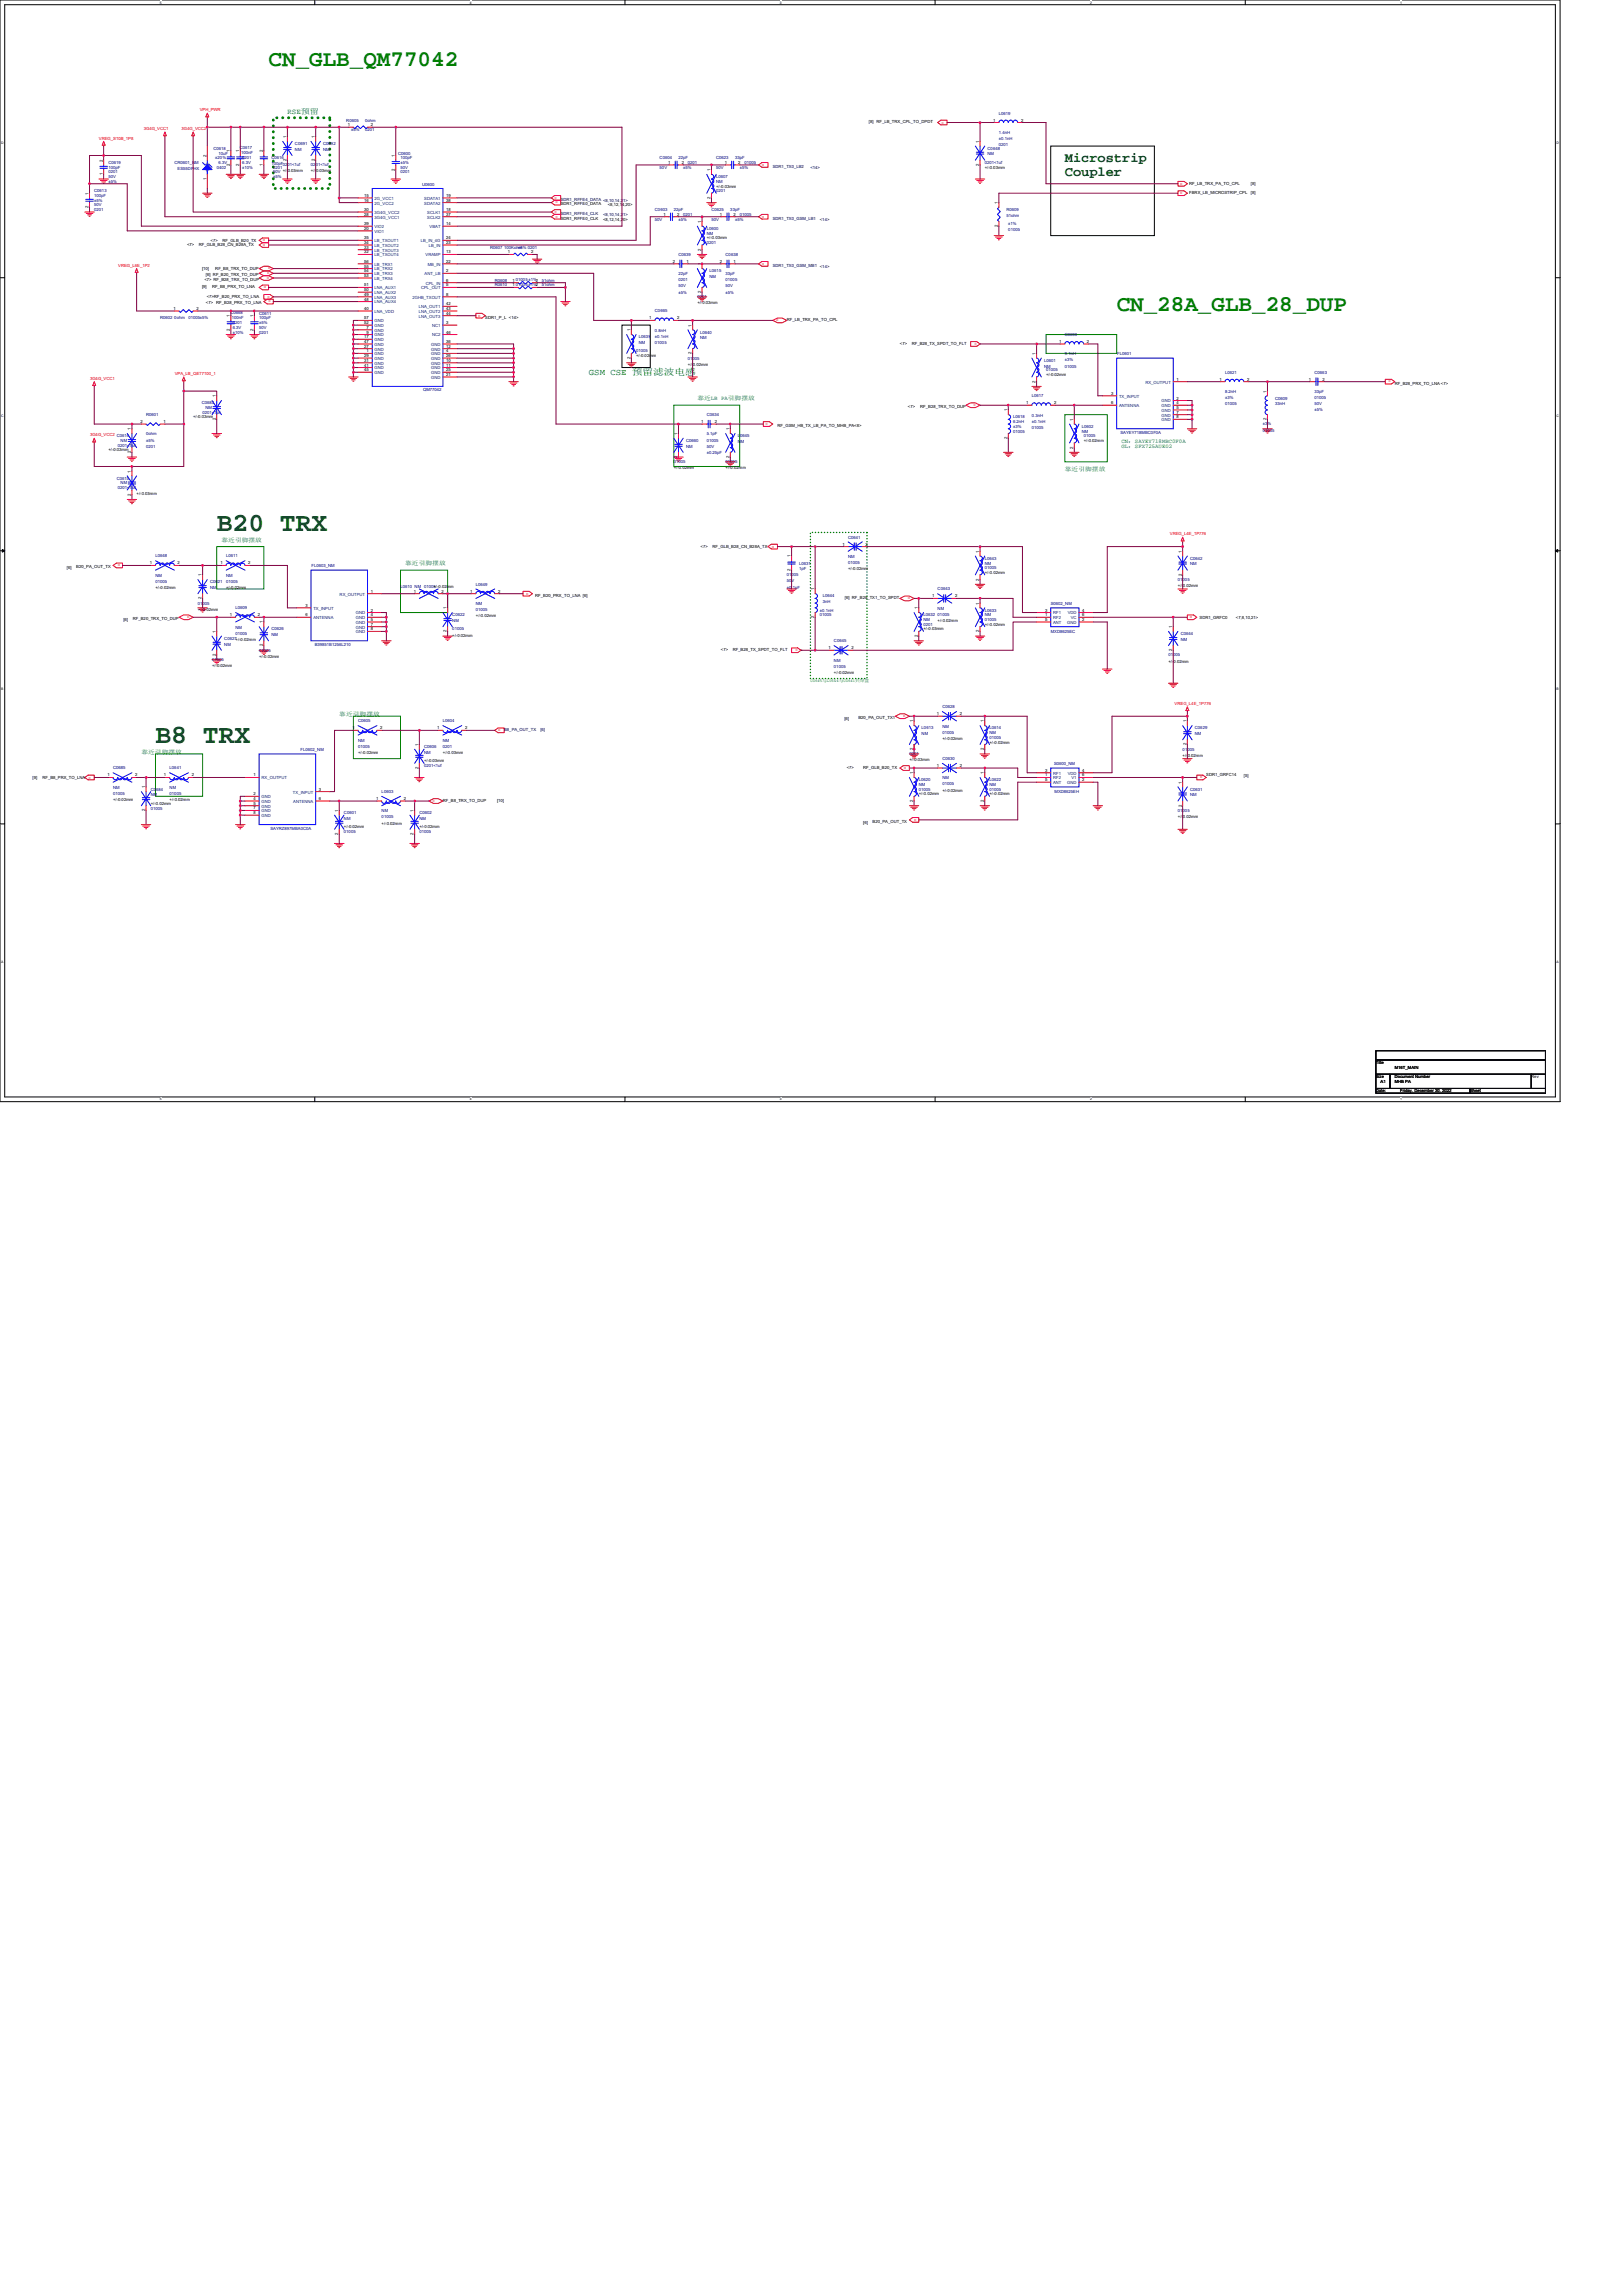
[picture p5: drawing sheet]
<svg xmlns="http://www.w3.org/2000/svg" width="210mm" height="297mm" viewBox="0 0 210 297" stroke-linecap="round" stroke-linejoin="round" font-family="sans-serif">
<defs><g id="words">
<g font-size="3.4" fill="#004000">
<text x="28" y="68.7">B20 TRX</text>
<text x="20.1" y="96.1">B8 TRX</text>
</g>
<g font-size="2.9" fill="#008000">
<text x="34.7" y="8.5">CN_GLB_QM77042</text>
<text x="144.5" y="40.2">CN_28A_GLB_28_DUP</text>
</g>
<g font-size="1.8" fill="#004000">
<text x="137.8" y="21">Microstrip</text>
<text x="137.8" y="22.7">Coupler</text>
</g>
<text font-size="1.2" fill="#008000" x="76.2" y="48.5">GSM CSE 预留滤波电感</text>
<text font-size="1" fill="#008000" x="37.2" y="14.8">RSE预留</text>
<g font-size=".7" fill="#008000">
<text x="90.2" y="51.8">靠近LB PA引脚摆放</text>
<text x="145.1" y="57.3">CN：SAYEY718MBC0F0A</text>
<text x="145.1" y="58">GL：SFX725AUE02</text>
<text x="137.8" y="60.9">靠近引脚摆放</text>
<text x="28.7" y="70.1">靠近引脚摆放</text>
<text x="52.4" y="73.1">靠近引脚摆放</text>
<text x="43.9" y="92.6">靠近引脚摆放</text>
<text x="18.3" y="97.5">靠近引脚摆放</text>
</g>
<g font-size=".5" fill="#f00">
<text x="18.6" y="16.8">3G4G_VCC1</text>
<text x="23.5" y="16.8">3G4G_VCC2</text>
<text x="25.8" y="14.4">VPH_PWR</text>
<text x="121.8" y="16">o</text>
<text x="12.8" y="18.2">VREG_S10B_1P8</text>
<text x="98.6" y="21.5">o</text>
<text x="152.7" y="23.9">o</text>
<text x="71.7" y="25.7">o</text>
<text x="71.7" y="27.6">o</text>
<text x="72.2" y="26.1" transform="rotate(-180 72.2 26.1)">o</text>
<text x="72.2" y="27.9" transform="rotate(-180 72.2 27.9)">o</text>
<text x="98.6" y="28.2">o</text>
<text x="152.7" y="25.1">o</text>
<text x="15.3" y="34.5">VREG_L6E_1P2</text>
<text x="34" y="31.2">o</text>
<text x="34" y="31.8">o</text>
<text x="34.6" y="35.5">o</text>
<text x="35" y="34.6" transform="rotate(-180 35 34.6)">o</text>
<text x="98.6" y="34.3">o</text>
<text x="34.4" y="37" transform="rotate(-180 34.4 37)">o</text>
<text x="34.5" y="36.1">o</text>
<text x="34.9" y="38.3" transform="rotate(-180 34.9 38.3)">o</text>
<text x="35.1" y="38.9" transform="rotate(-180 35.1 38.9)">o</text>
<text x="61.9" y="41">o</text>
<text x="100.4" y="41.6">o</text>
<text x="126.4" y="44.3" transform="rotate(-180 126.4 44.3)">o</text>
<text x="11.6" y="49.1">3G4G_VCC1</text>
<text x="22.6" y="48.5">VPA_LB_QET7100_1</text>
<text x="125.9" y="52.6">o</text>
<text x="180" y="49.2" transform="rotate(-180 180 49.2)">o</text>
<text x="11.6" y="56.5">3G4G_VCC2 C0614</text>
<text x="99.1" y="55">o</text>
<text x="99.9" y="70.8">o</text>
<text x="151.4" y="69.3">VREG_L4E_1P776</text>
<text x="15.5" y="73" transform="rotate(-180 15.5 73)">o</text>
<text x="68.4" y="76.7" transform="rotate(-180 68.4 76.7)">o</text>
<text x="117.5" y="77.6">o</text>
<text x="24.2" y="80">o</text>
<text x="103.2" y="84" transform="rotate(-180 103.2 84)">o</text>
<text x="153.9" y="80">o</text>
<text x="64.4" y="94.6">o</text>
<text x="116.9" y="92.8">o</text>
<text x="152" y="91.2">VREG_L4E_1P776</text>
<text x="11.5" y="100.7">o</text>
<text x="116.9" y="99.5">o</text>
<text x="155.6" y="100.4" transform="rotate(-180 155.6 100.4)">o</text>
<text x="56.3" y="103.5" transform="rotate(-180 56.3 103.5)">o</text>
<text x="118.6" y="105.9" transform="rotate(-180 118.6 105.9)">o</text>
</g>
<g font-size=".5">
<text x="37.1" y="17.9" transform="rotate(-90 37.1 17.9)">1</text>
<text x="40.7" y="17.9" transform="rotate(-90 40.7 17.9)">1</text>
<text x="45" y="16.3">1</text>
<text x="48" y="16.3">2</text>
<text x="112.4" y="16">[8] RF_LB_TRX_CPL_TO_DPDT</text>
<text x="128.5" y="15.7">1</text>
<text x="132.1" y="15.7">2</text>
<text x="13.3" y="22.7" transform="rotate(-90 13.3 22.7)">1</text>
<text x="13.3" y="20.9" transform="rotate(-90 13.3 20.9)">2</text>
<text x="26.7" y="23.3" transform="rotate(-90 26.7 23.3)">1</text>
<text x="26.7" y="20.3" transform="rotate(-90 26.7 20.3)">2</text>
<text x="29.7" y="21.5" transform="rotate(-90 29.7 21.5)">2</text>
<text x="29.7" y="19.7" transform="rotate(-90 29.7 19.7)">1</text>
<text x="31" y="21.5" transform="rotate(-90 31 21.5)">2</text>
<text x="31" y="19.7" transform="rotate(-90 31 19.7)">1</text>
<text x="34" y="21.5" transform="rotate(-90 34 21.5)">1</text>
<text x="34" y="19.7" transform="rotate(-90 34 19.7)">2</text>
<text x="37.1" y="20.8" transform="rotate(-90 37.1 20.8)">2</text>
<text x="40.2" y="22.3">+/-0.03mm</text>
<text x="40.7" y="20.8" transform="rotate(-90 40.7 20.8)">2</text>
<text x="51.1" y="22.1" transform="rotate(-90 51.1 22.1)">2</text>
<text x="51.1" y="20.3" transform="rotate(-90 51.1 20.3)">1</text>
<text x="86.4" y="21.2">1</text>
<text x="88.2" y="21.2">2</text>
<text x="91.9" y="22.1" transform="rotate(-90 91.9 22.1)">1</text>
<text x="93.8" y="21.2">1</text>
<text x="95.5" y="21.2">2</text>
<text x="126.7" y="21.5" transform="rotate(-90 126.7 21.5)">2</text>
<text x="126.7" y="18.5" transform="rotate(-90 126.7 18.5)">1</text>
<text x="127.4" y="21.8">+/-0.03mm</text>
<text x="153.9" y="23.9">RF_LB_TRX_PA_TO_CPL</text>
<text x="161.8" y="23.9">[8]</text>
<text x="11.5" y="26.9" transform="rotate(-90 11.5 26.9)">2</text>
<text x="11.5" y="25.2" transform="rotate(-90 11.5 25.2)">1</text>
<text x="47.1" y="25.5">15</text>
<text x="47.1" y="26.1">16</text>
<text x="47.1" y="29.7">20</text>
<text x="47.1" y="27.3">30</text>
<text x="47.1" y="29.1">39</text>
<text x="47.1" y="27.9">28</text>
<text x="57.7" y="27.3">18</text>
<text x="57.7" y="27.9">37</text>
<text x="57.7" y="29.1">14</text>
<text x="57.7" y="25.5">19</text>
<text x="57.7" y="26.1">38</text>
<text x="72.5" y="26.6">SDR1_RFFE0_DATA</text>
<text x="72.5" y="28.4">SDR1_RFFE0_CLK</text>
<text x="78" y="28.5">&lt;8,12,14,20&gt;</text>
<text x="78.6" y="26.7">&lt;8,12,14,20&gt;</text>
<text x="85.8" y="27.9">1</text>
<text x="87.6" y="27.9">2</text>
<text x="90.7" y="28.8" transform="rotate(-90 90.7 28.8)">1</text>
<text x="91.9" y="25.7" transform="rotate(-90 91.9 25.7)">2</text>
<text x="92.7" y="24.3">+/-0.03mm</text>
<text x="93.1" y="27.9">1</text>
<text x="94.9" y="27.9">2</text>
<text x="129.1" y="29.4" transform="rotate(-90 129.1 29.4)">2</text>
<text x="129.1" y="26.4" transform="rotate(-90 129.1 26.4)">1</text>
<text x="153.9" y="25.1">FBRX_LB_MICROSTRIP_CPL</text>
<text x="161.8" y="25.1">[8]</text>
<text x="24.2" y="31.9">&lt;7&gt;</text>
<text x="25.7" y="31.9">RF_GLB_B28_CN_B28A_TX</text>
<text x="26.1" y="34.9">[10]</text>
<text x="26.6" y="35.7">[6] RF_B20_TRX_TO_DUP</text>
<text x="27.2" y="31.3">&lt;7&gt;</text>
<text x="27.9" y="34.9">RF_B8_TRX_TO_DUP</text>
<text x="28.8" y="31.3">RF_GLB_B20_TX</text>
<text x="47.1" y="32.8">32</text>
<text x="47.1" y="35.8">53</text>
<text x="47.1" y="35.2">54</text>
<text x="47.1" y="34.6">55</text>
<text x="47.1" y="34">56</text>
<text x="47.1" y="32.2">33</text>
<text x="47.1" y="31.6">34</text>
<text x="47.1" y="31">35</text>
<text x="57.7" y="35.2">2</text>
<text x="57.7" y="32.8">13</text>
<text x="57.7" y="34">22</text>
<text x="57.7" y="31">24</text>
<text x="57.7" y="31.6">23</text>
<text x="65.7" y="32.8">1</text>
<text x="68.7" y="32.8">2</text>
<text x="87.1" y="34">2</text>
<text x="88.8" y="34">1</text>
<text x="90.7" y="34.3" transform="rotate(-90 90.7 34.3)">1</text>
<text x="90.7" y="32.4" transform="rotate(-90 90.7 32.4)">2</text>
<text x="91.4" y="31">+/-0.03mm</text>
<text x="93.1" y="34">2</text>
<text x="94.9" y="34">1</text>
<text x="22.4" y="40.1">1</text>
<text x="25.4" y="40.1">2</text>
<text x="26.1" y="37.2">[9]</text>
<text x="26.5" y="36.3">&lt;7&gt; RF_B28_TRX_TO_DUP</text>
<text x="26.6" y="39.4">&lt;7&gt;</text>
<text x="26.8" y="38.5">&lt;7&gt;RF_B20_PRX_TO_LNA</text>
<text x="27.4" y="37.2">RF_B8_PRX_TO_LNA</text>
<text x="28" y="39.4">RF_B28_PRX_TO_LNA</text>
<text x="29.7" y="41" transform="rotate(-90 29.7 41)">1</text>
<text x="32.8" y="41" transform="rotate(-90 32.8 41)">1</text>
<text x="47.1" y="38.3">49</text>
<text x="47.1" y="37.1">51</text>
<text x="47.1" y="40.1">40</text>
<text x="47.1" y="38.9">48</text>
<text x="47.1" y="37.7">50</text>
<text x="47.1" y="41.9">52</text>
<text x="47.1" y="41.3">57</text>
<text x="57.7" y="36.4">6</text>
<text x="57.7" y="40.7">44</text>
<text x="57.7" y="39.5">42</text>
<text x="57.7" y="40.1">43</text>
<text x="57.7" y="41.9">3</text>
<text x="57.7" y="37.1">5</text>
<text x="57.7" y="38.3">8</text>
<text x="62.8" y="41.2">SDR1_P_L &lt;14&gt;</text>
<text x="66.3" y="36.4">1</text>
<text x="66.3" y="37.1">1</text>
<text x="84" y="41.3">1</text>
<text x="87.6" y="41.3">2</text>
<text x="90.2" y="39.4">+/-0.03mm</text>
<text x="90.7" y="37.9" transform="rotate(-90 90.7 37.9)">2</text>
<text x="101.8" y="41.6">RF_LB_TRX_PA_TO_CPL</text>
<text x="29.7" y="42.8" transform="rotate(-90 29.7 42.8)">2</text>
<text x="32.8" y="42.8" transform="rotate(-90 32.8 42.8)">2</text>
<text x="47.1" y="44.4">47</text>
<text x="47.1" y="43.8">17</text>
<text x="47.1" y="45">27</text>
<text x="47.1" y="46.2">29</text>
<text x="47.1" y="46.8">31</text>
<text x="47.1" y="47.4">41</text>
<text x="47.4" y="42.5">7</text>
<text x="47.4" y="45.6">1</text>
<text x="47.4" y="43.2">9</text>
<text x="57.7" y="45.6">4</text>
<text x="57.7" y="46.8">10</text>
<text x="57.7" y="47.4">11</text>
<text x="57.7" y="45">12</text>
<text x="57.7" y="46.2">26</text>
<text x="57.7" y="44.4">36</text>
<text x="57.7" y="43.2">46</text>
<text x="81.6" y="46.4" transform="rotate(-90 81.6 46.4)">2</text>
<text x="81.6" y="42.9" transform="rotate(-90 81.6 42.9)">1</text>
<text x="82.3" y="46.2">+/-0.02mm</text>
<text x="89" y="47.3">+/-0.02mm</text>
<text x="89.5" y="45.8" transform="rotate(-90 89.5 45.8)">2</text>
<text x="89.5" y="42.2" transform="rotate(-90 89.5 42.2)">1</text>
<text x="116.4" y="44.6">&lt;7&gt;</text>
<text x="118" y="44.6">RF_B28_TX_SPDT_TO_FLT</text>
<text x="134" y="45.9" transform="rotate(-90 134 45.9)">1</text>
<text x="137" y="44.4">1</text>
<text x="140.6" y="44.4">2</text>
<text x="27.9" y="51.4" transform="rotate(-90 27.9 51.4)">1</text>
<text x="47.1" y="48">45</text>
<text x="57.7" y="48.6">21</text>
<text x="57.7" y="48">25</text>
<text x="117.5" y="52.8">&lt;7&gt;</text>
<text x="119.1" y="52.8">RF_B28_TRX_TO_DUP</text>
<text x="130.3" y="53.2" transform="rotate(-90 130.3 53.2)">1</text>
<text x="132.8" y="52.3">1</text>
<text x="134" y="49.5" transform="rotate(-90 134 49.5)">2</text>
<text x="135.3" y="48.6">+/-0.02mm</text>
<text x="136.4" y="52.3">2</text>
<text x="143.7" y="51.1">3</text>
<text x="143.7" y="52.3">6</text>
<text x="152.2" y="49.3">1</text>
<text x="152.2" y="51.7">2</text>
<text x="152.2" y="52.3">4</text>
<text x="152.2" y="52.9">5</text>
<text x="152.2" y="53.5">7</text>
<text x="157.8" y="49.3">1</text>
<text x="161.4" y="49.3">2</text>
<text x="163.9" y="50.8" transform="rotate(-90 163.9 50.8)">1</text>
<text x="169.3" y="49.3">1</text>
<text x="171.1" y="49.3">2</text>
<text x="180.4" y="49.7">RF_B28_PRX_TO_LNA &lt;7&gt;</text>
<text x="14" y="58.4">+/-0.03mm</text>
<text x="16.9" y="58.6" transform="rotate(-90 16.9 58.6)">2</text>
<text x="16.9" y="55.7" transform="rotate(-90 16.9 55.7)">1</text>
<text x="18.2" y="54.7">2</text>
<text x="21.2" y="54.7">1</text>
<text x="25" y="54.1">+/-0.03mm</text>
<text x="27.9" y="54.4" transform="rotate(-90 27.9 54.4)">2</text>
<text x="87.7" y="59.3" transform="rotate(-90 87.7 59.3)">2</text>
<text x="87.7" y="56.3" transform="rotate(-90 87.7 56.3)">1</text>
<text x="90.7" y="54.7">1</text>
<text x="92.5" y="54.7">2</text>
<text x="94.4" y="59.3" transform="rotate(-90 94.4 59.3)">2</text>
<text x="94.4" y="55.7" transform="rotate(-90 94.4 55.7)">1</text>
<text x="100.6" y="55.2">RF_GSM_HB_TX_LB_PA_TO_MHB_PA&lt;8&gt;</text>
<text x="130.3" y="56.8" transform="rotate(-90 130.3 56.8)">2</text>
<text x="138.9" y="58" transform="rotate(-90 138.9 58)">2</text>
<text x="138.9" y="54.4" transform="rotate(-90 138.9 54.4)">1</text>
<text x="140.2" y="57.2">+/-0.02mm</text>
<text x="152.2" y="54.1">8</text>
<text x="163.9" y="54.4" transform="rotate(-90 163.9 54.4)">2</text>
<text x="16.9" y="64.1" transform="rotate(-90 16.9 64.1)">2</text>
<text x="16.9" y="61.1" transform="rotate(-90 16.9 61.1)">1</text>
<text x="17.7" y="64">+/-0.03mm</text>
<text x="87.2" y="60.7">+/-0.02mm</text>
<text x="93.9" y="60.7">+/-0.02mm</text>
<text x="90.6" y="70.9">&lt;7&gt;</text>
<text x="92.2" y="70.9">RF_GLB_B28_CN_B28A_TX</text>
<text x="109" y="70.6">1</text>
<text x="112" y="70.6">2</text>
<text x="126.7" y="71.5" transform="rotate(-90 126.7 71.5)">1</text>
<text x="152.9" y="71.5" transform="rotate(-90 152.9 71.5)">1</text>
<text x="8.7" y="73.6">[6]</text>
<text x="9.9" y="73.5">B20_PA_OUT_TX</text>
<text x="19.4" y="73">1</text>
<text x="20.1" y="76.2">+/-0.02mm</text>
<text x="23" y="73">2</text>
<text x="26.1" y="77.5" transform="rotate(-90 26.1 77.5)">2</text>
<text x="26.1" y="74.6" transform="rotate(-90 26.1 74.6)">1</text>
<text x="28.5" y="73">1</text>
<text x="29.3" y="76.2">+/-0.02mm</text>
<text x="32.1" y="73">2</text>
<text x="48" y="76.7">1</text>
<text x="53.5" y="76.7">1</text>
<text x="56.1" y="76.1">+/-0.02mm</text>
<text x="57.1" y="76.7">2</text>
<text x="60.8" y="76.7">1</text>
<text x="64.4" y="76.7">2</text>
<text x="69.3" y="77.2">RF_B20_PRX_TO_LNA [6]</text>
<text x="102.3" y="73.9" transform="rotate(-90 102.3 73.9)">2</text>
<text x="102.3" y="72.1" transform="rotate(-90 102.3 72.1)">1</text>
<text x="105.3" y="76.4" transform="rotate(-90 105.3 76.4)">1</text>
<text x="109.3" y="77.5">[6] RF_B28_TX1_TO_SPDT</text>
<text x="109.7" y="73.8">+/-0.02mm</text>
<text x="120.6" y="77.3">1</text>
<text x="123.6" y="77.3">2</text>
<text x="126.7" y="75.1" transform="rotate(-90 126.7 75.1)">2</text>
<text x="127.4" y="74.2">+/-0.02mm</text>
<text x="152.4" y="76">+/-0.02mm</text>
<text x="152.9" y="74.5" transform="rotate(-90 152.9 74.5)">2</text>
<text x="16" y="80.3">[6]</text>
<text x="17.2" y="80.2">RF_B20_TRX_TO_DUP</text>
<text x="25.6" y="79">+/-0.02mm</text>
<text x="27.9" y="81.9" transform="rotate(-90 27.9 81.9)">1</text>
<text x="29.7" y="79.7">1</text>
<text x="33.3" y="79.7">2</text>
<text x="34" y="83.6" transform="rotate(-90 34 83.6)">2</text>
<text x="34" y="80.7" transform="rotate(-90 34 80.7)">1</text>
<text x="39.5" y="78.5">3</text>
<text x="39.5" y="79.7">6</text>
<text x="48" y="79.1">2</text>
<text x="48" y="79.7">4</text>
<text x="48" y="80.3">5</text>
<text x="48" y="80.9">7</text>
<text x="48" y="81.6">8</text>
<text x="57.8" y="81.8" transform="rotate(-90 57.8 81.8)">2</text>
<text x="57.8" y="78.8" transform="rotate(-90 57.8 78.8)">1</text>
<text x="58.5" y="82.4">+/-0.02mm</text>
<text x="61.6" y="79.9">+/-0.02mm</text>
<text x="105.3" y="80" transform="rotate(-90 105.3 80)">2</text>
<text x="107.2" y="84">1</text>
<text x="110.2" y="84">2</text>
<text x="118.7" y="82.4" transform="rotate(-90 118.7 82.4)">2</text>
<text x="118.7" y="78.8" transform="rotate(-90 118.7 78.8)">1</text>
<text x="119.5" y="81.6">+/-0.03mm</text>
<text x="121.3" y="80.5">+/-0.02mm</text>
<text x="126.7" y="81.8" transform="rotate(-90 126.7 81.8)">2</text>
<text x="126.7" y="78.2" transform="rotate(-90 126.7 78.2)">1</text>
<text x="127.4" y="81">+/-0.02mm</text>
<text x="135.2" y="80.3">5</text>
<text x="135.2" y="79.1">3</text>
<text x="135.2" y="79.7">1</text>
<text x="140" y="79.1">4</text>
<text x="140" y="80.3">2</text>
<text x="140" y="79.7">6</text>
<text x="151.7" y="81.3" transform="rotate(-90 151.7 81.3)">1</text>
<text x="155.2" y="80">SDR1_GRFC0</text>
<text x="159.9" y="80">&lt;7,8,10,21&gt;</text>
<text x="27.4" y="86.3">+/-0.02mm</text>
<text x="27.9" y="84.9" transform="rotate(-90 27.9 84.9)">2</text>
<text x="33.5" y="85.1">+/-0.02mm</text>
<text x="93.3" y="84.2">&lt;7&gt;</text>
<text x="94.8" y="84.2">RF_B28_TX_SPDT_TO_FLT</text>
<text x="107.9" y="87.2">+/-0.02mm</text>
<text x="151.2" y="85.7">+/-0.02mm</text>
<text x="151.7" y="84.2" transform="rotate(-90 151.7 84.2)">2</text>
<text x="45.6" y="94.4">1</text>
<text x="49.2" y="94.4">2</text>
<text x="56.6" y="94.4">1</text>
<text x="60.2" y="94.4">2</text>
<text x="109.2" y="93.1">[6]</text>
<text x="111.1" y="93">B20_PA_OUT_TX1</text>
<text x="118.1" y="93.5" transform="rotate(-90 118.1 93.5)">1</text>
<text x="121.2" y="92.5">1</text>
<text x="121.9" y="95.7">+/-0.02mm</text>
<text x="124.2" y="92.5">2</text>
<text x="127.3" y="93.5" transform="rotate(-90 127.3 93.5)">1</text>
<text x="153.5" y="93.5" transform="rotate(-90 153.5 93.5)">1</text>
<text x="4.2" y="100.8">[9]</text>
<text x="5.5" y="100.8">RF_B8_PRX_TO_LNA</text>
<text x="13.9" y="100.5">1</text>
<text x="17.5" y="100.5">2</text>
<text x="18.8" y="102" transform="rotate(-90 18.8 102)">1</text>
<text x="21.2" y="100.5">1</text>
<text x="24.8" y="100.5">2</text>
<text x="32.8" y="100.5">1</text>
<text x="46.3" y="97.5">+/-0.02mm</text>
<text x="54.1" y="99.5" transform="rotate(-90 54.1 99.5)">2</text>
<text x="54.1" y="96.5" transform="rotate(-90 54.1 96.5)">1</text>
<text x="54.9" y="98.6">+/-0.03mm</text>
<text x="57.3" y="97.5">+/-0.03mm</text>
<text x="109.5" y="99.5">&lt;7&gt;</text>
<text x="111.7" y="99.5">RF_GLB_B20_TX</text>
<text x="117.7" y="98.5">+/-0.03mm</text>
<text x="118.1" y="100.2" transform="rotate(-90 118.1 100.2)">1</text>
<text x="118.1" y="97" transform="rotate(-90 118.1 97)">2</text>
<text x="121.2" y="99.2">1</text>
<text x="124.2" y="99.2">2</text>
<text x="127.3" y="100.2" transform="rotate(-90 127.3 100.2)">1</text>
<text x="127.3" y="97" transform="rotate(-90 127.3 97)">2</text>
<text x="128" y="96.2">+/-0.02mm</text>
<text x="135.2" y="100.5">1</text>
<text x="135.2" y="99.8">3</text>
<text x="135.2" y="101.1">5</text>
<text x="140" y="99.8">4</text>
<text x="140" y="101.1">2</text>
<text x="140" y="100.5">6</text>
<text x="152.9" y="101.4" transform="rotate(-90 152.9 101.4)">1</text>
<text x="153" y="97.9">+/-0.02mm</text>
<text x="153.5" y="96.4" transform="rotate(-90 153.5 96.4)">2</text>
<text x="156.1" y="100.3">SDR1_GRFC14</text>
<text x="160.9" y="100.5">[5]</text>
<text x="14.6" y="103.6">+/-0.02mm</text>
<text x="18.8" y="105" transform="rotate(-90 18.8 105)">2</text>
<text x="19.5" y="104.1">+/-0.02mm</text>
<text x="21.9" y="103.6">+/-0.02mm</text>
<text x="32.8" y="102.9">2</text>
<text x="32.8" y="103.5">4</text>
<text x="32.8" y="104.1">5</text>
<text x="32.8" y="104.7">7</text>
<text x="32.8" y="105.3">8</text>
<text x="41.3" y="102.3">3</text>
<text x="41.3" y="103.5">6</text>
<text x="43.8" y="105" transform="rotate(-90 43.8 105)">1</text>
<text x="44.5" y="107.2">+/-0.02mm</text>
<text x="48.6" y="103.5">1</text>
<text x="49.4" y="106.7">+/-0.02mm</text>
<text x="52.2" y="103.5">2</text>
<text x="53.5" y="105" transform="rotate(-90 53.5 105)">1</text>
<text x="54.3" y="107.2">+/-0.02mm</text>
<text x="57.3" y="103.8">RF_B8_TRX_TO_DUP</text>
<text x="64.3" y="103.8">[10]</text>
<text x="111.7" y="106.6">[6]</text>
<text x="112.9" y="106.4">B20_PA_OUT_TX</text>
<text x="118.1" y="103.8" transform="rotate(-90 118.1 103.8)">2</text>
<text x="118.9" y="102.9">+/-0.02mm</text>
<text x="121.9" y="102.4">+/-0.02mm</text>
<text x="127.3" y="103.8" transform="rotate(-90 127.3 103.8)">2</text>
<text x="128" y="102.9">+/-0.02mm</text>
<text x="152.4" y="105.8">+/-0.02mm</text>
<text x="152.9" y="104.4" transform="rotate(-90 152.9 104.4)">2</text>
<text x="43.8" y="108" transform="rotate(-90 43.8 108)">2</text>
<text x="53.5" y="108" transform="rotate(-90 53.5 108)">2</text>
<text x="178" y="137.6">Title</text>
<text x="178" y="139.5">Size</text>
<text x="178" y="141.3">Date:</text>
<text x="178.6" y="140.1">A1</text>
<text x="180.4" y="139.5">Document Number</text>
<text x="180.4" y="140.1">MHB PA</text>
<text x="180.4" y="138.3">M16T_MAIN</text>
<text x="181.2" y="141.3">Friday, December 30, 2022</text>
<text x="190.2" y="141.3">Sheet</text>
<text x="198.1" y="139.5">Rev</text>
</g>
<g font-size=".5" fill="#000080">
<text x="44.8" y="15.7">R0605</text>
<text x="45.4" y="16.9">±5%</text>
<text x="47.2" y="15.7">0ohm</text>
<text x="47.2" y="16.9">0201</text>
<text x="129.2" y="14.8">L0619</text>
<text x="129.2" y="17.3">1.4nH</text>
<text x="14" y="21.2">C0619</text>
<text x="14" y="21.8">100pF</text>
<text x="14" y="22.4">0201</text>
<text x="14" y="23">50V</text>
<text x="14" y="23.7">±5%</text>
<text x="22.6" y="21.2">CR0601_NM</text>
<text x="23" y="21.9">ES55DFHX</text>
<text x="27.6" y="19.4">C0618</text>
<text x="27.9" y="20.6">±20%</text>
<text x="28" y="21.8">0402</text>
<text x="28.3" y="20">10uF</text>
<text x="28.3" y="21.2">6.3V</text>
<text x="31" y="19.3">C0617</text>
<text x="31.2" y="19.9">100nF</text>
<text x="31.3" y="20.5">0201</text>
<text x="31.3" y="21.2">6.3V</text>
<text x="31.3" y="21.9">±10%</text>
<text x="35.1" y="20.6">C0616</text>
<text x="35.1" y="21.3">100pF</text>
<text x="35.4" y="21.8">0201</text>
<text x="35.4" y="22.4">50V +/-0.03mm</text>
<text x="35.4" y="23">±5%</text>
<text x="36.6" y="21.5">0201&lt;1uf</text>
<text x="38.2" y="18.8">C0691</text>
<text x="38.2" y="19.5">NM</text>
<text x="40.2" y="21.5">0201&lt;1uf</text>
<text x="41.8" y="18.8">C0692</text>
<text x="41.8" y="19.5">NM</text>
<text x="51.5" y="20">C0600</text>
<text x="51.8" y="20.6">100pF</text>
<text x="51.8" y="22.4">0201</text>
<text x="51.8" y="21.8">50V</text>
<text x="51.8" y="21.2">±5%</text>
<text x="85.3" y="20.6">C0604</text>
<text x="85.3" y="21.8">50V</text>
<text x="87.8" y="20.6">22pF</text>
<text x="88.4" y="21.8">±5%</text>
<text x="89" y="21.2">0201</text>
<text x="92.7" y="20.6">C0623</text>
<text x="92.7" y="21.8">50V</text>
<text x="92.7" y="23">L0607</text>
<text x="92.7" y="23.7">NM</text>
<text x="95.1" y="20.6">33pF</text>
<text x="95.7" y="21.8">±5%</text>
<text x="96.3" y="21.2">01005</text>
<text x="127.4" y="21.2">0201&lt;1uf</text>
<text x="127.8" y="19.4">C0648</text>
<text x="127.8" y="20.1">NM</text>
<text x="129.2" y="18.1">±0.1nH</text>
<text x="129.2" y="18.9">0201</text>
<text x="12.2" y="24.9">C0613</text>
<text x="12.2" y="25.5">100pF</text>
<text x="12.2" y="27.3">0201</text>
<text x="12.2" y="26.7">50V</text>
<text x="12.2" y="26.1">±5%</text>
<text x="54.6" y="24">U0600</text>
<text x="84.7" y="27.3">C0603</text>
<text x="84.7" y="28.5">50V</text>
<text x="87.2" y="27.3">22pF</text>
<text x="87.8" y="28.5">±5%</text>
<text x="88.4" y="27.9">0201</text>
<text x="91.4" y="29.7">L0600</text>
<text x="92" y="27.3">C0625</text>
<text x="92" y="28.5">50V</text>
<text x="92.7" y="24.9">0201</text>
<text x="94.5" y="27.3">33pF</text>
<text x="95.1" y="28.5">±5%</text>
<text x="95.7" y="27.9">01005</text>
<text x="130.2" y="27.3">R0609</text>
<text x="130.2" y="28">51ohm</text>
<text x="130.5" y="29.1">±1%</text>
<text x="130.5" y="29.9">01005</text>
<text x="63.4" y="32.2">R0607 100Kohm</text>
<text x="67.1" y="32.2">±5% 0201</text>
<text x="87.8" y="33.1">C0639</text>
<text x="87.8" y="35.6">22pF</text>
<text x="91.4" y="30.4">NM</text>
<text x="91.4" y="31.6">0201</text>
<text x="91.8" y="35.2">L0615</text>
<text x="91.8" y="36">NM</text>
<text x="93.9" y="33.1">C0638</text>
<text x="93.9" y="35.6">33pF</text>
<text x="20.7" y="41.2">R0602 0ohm</text>
<text x="24.4" y="41.2">01005±5%</text>
<text x="29.8" y="40.6">C0668</text>
<text x="30" y="41.3">100nF</text>
<text x="30.1" y="41.9">0201</text>
<text x="33.5" y="40.7">C0611</text>
<text x="33.5" y="41.3">100pF</text>
<text x="33.5" y="41.9">±5%</text>
<text x="64" y="36.5">R0608</text>
<text x="64" y="37.1">R0610</text>
<text x="66.8" y="36.3">01005 ±1%2</text>
<text x="66.8" y="36.9">01005 ±1%2</text>
<text x="70.1" y="36.5">51ohm</text>
<text x="70.1" y="37.1">51ohm</text>
<text x="84.7" y="40.4">C0665</text>
<text x="87.8" y="36.4">0201</text>
<text x="87.8" y="37.2">50V</text>
<text x="87.8" y="38">±5%</text>
<text x="90.2" y="38.6">0201</text>
<text x="93.9" y="36.4">01005</text>
<text x="93.9" y="37.2">50V</text>
<text x="93.9" y="38">±5%</text>
<text x="30.1" y="42.6">6.3V</text>
<text x="30.1" y="43.2">±10%</text>
<text x="33.5" y="43.2">0201</text>
<text x="33.5" y="42.6">50V</text>
<text x="82.3" y="45.6">01005</text>
<text x="82.7" y="43.8">L0639</text>
<text x="82.7" y="44.5">NM</text>
<text x="84.7" y="42.9">0.8nH</text>
<text x="84.7" y="43.7">±0.1nH</text>
<text x="84.7" y="44.5">01005</text>
<text x="89" y="46.5">01005</text>
<text x="90.6" y="43.2">L0640</text>
<text x="90.6" y="43.9">NM</text>
<text x="135.1" y="46.8">L0601</text>
<text x="135.1" y="47.5">NM</text>
<text x="137.8" y="43.5">C0693</text>
<text x="137.8" y="46">9.1nH</text>
<text x="137.8" y="46.8">±3%</text>
<text x="137.8" y="47.5">01005</text>
<text x="144.5" y="46">FL0601</text>
<text x="18.9" y="53.8">R0601</text>
<text x="26.1" y="52.3">C0683</text>
<text x="26.2" y="53.5">0201&lt;1uf</text>
<text x="26.6" y="52.9">NM</text>
<text x="54.7" y="50.6">QM77042</text>
<text x="91.4" y="53.8">C0634</text>
<text x="133.5" y="51.4">L0617</text>
<text x="133.5" y="53.9">0.3nH</text>
<text x="135.3" y="48">01005</text>
<text x="158.5" y="48.3">L0621</text>
<text x="158.5" y="50.8">8.2nH</text>
<text x="158.5" y="51.6">±3%</text>
<text x="158.5" y="52.4">01005</text>
<text x="165" y="51.7">C0609</text>
<text x="165" y="52.4">33nH</text>
<text x="170.1" y="48.3">C0663</text>
<text x="170.1" y="50.8">33pF</text>
<text x="170.1" y="51.6">01005</text>
<text x="170.1" y="52.4">50V</text>
<text x="170.1" y="53.2">±5%</text>
<text x="15.2" y="57.8">0201&lt;1uf</text>
<text x="15.6" y="57.2">NM</text>
<text x="18.9" y="56.3">0ohm</text>
<text x="18.9" y="57.1">±5%</text>
<text x="18.9" y="57.9">0201</text>
<text x="87.2" y="59.9">01005</text>
<text x="88.8" y="57.2">C0660</text>
<text x="88.8" y="57.9">NM</text>
<text x="91.4" y="56.3">5.1pF</text>
<text x="91.4" y="57.1">01005</text>
<text x="91.4" y="57.9">50V</text>
<text x="91.4" y="58.7">±0.25pF</text>
<text x="93.9" y="59.9">01005</text>
<text x="95.5" y="56.6">L0645</text>
<text x="95.5" y="57.3">NM</text>
<text x="131.1" y="54.1">L0618</text>
<text x="131.1" y="54.7">6.2nH</text>
<text x="131.1" y="55.4">±3%</text>
<text x="131.1" y="56">01005</text>
<text x="133.5" y="54.7">±0.1nH</text>
<text x="133.5" y="55.5">01005</text>
<text x="140" y="55.4">L0602</text>
<text x="140" y="56.1">NM</text>
<text x="140.2" y="56.6">01005</text>
<text x="145" y="56.2">SAYEY718MBC0F0A</text>
<text x="163.4" y="55">±3%</text>
<text x="163.4" y="55.8">01005</text>
<text x="15.1" y="62.1">C0615</text>
<text x="15.2" y="63.3">0201&lt;1uf</text>
<text x="15.6" y="62.7">NM</text>
<text x="109.7" y="69.7">C0641</text>
<text x="20.1" y="72.1">L0648</text>
<text x="20.1" y="74.6">NM</text>
<text x="20.1" y="75.4">01005</text>
<text x="27.2" y="75.5">C0621</text>
<text x="27.2" y="76.2">NM</text>
<text x="29.3" y="72.1">L0611</text>
<text x="29.3" y="74.6">NM</text>
<text x="29.3" y="75.4">01005</text>
<text x="40.3" y="73.4">FL0603_NM</text>
<text x="51.8" y="76.1">L0610 NM 01005</text>
<text x="61.6" y="75.8">L0649</text>
<text x="101.8" y="74.6">01005</text>
<text x="101.8" y="75.3">50V</text>
<text x="101.8" y="76.1">±0.1pF</text>
<text x="103.4" y="73">L0631</text>
<text x="103.4" y="73.8">1pF</text>
<text x="106.4" y="77.3">L0644</text>
<text x="109.7" y="72.2">NM</text>
<text x="109.7" y="73">01005</text>
<text x="121.3" y="76.4">C0643</text>
<text x="127.4" y="72.4">L0643</text>
<text x="127.4" y="73">NM</text>
<text x="127.4" y="73.6">01005</text>
<text x="152.4" y="75.2">01005</text>
<text x="154" y="72.4">C0642</text>
<text x="154" y="73.2">NM</text>
<text x="25.6" y="78.2">01005</text>
<text x="29" y="82.8">C0627+/-0.02mm</text>
<text x="29" y="83.5">NM</text>
<text x="30.5" y="78.8">L0609</text>
<text x="30.5" y="81.3">NM</text>
<text x="30.5" y="82.1">01005</text>
<text x="35.1" y="81.6">C0626</text>
<text x="35.1" y="82.3">NM</text>
<text x="40.7" y="83.6">B39851B1256L210</text>
<text x="58.5" y="79.7">C0622</text>
<text x="58.5" y="80.5">NM</text>
<text x="58.5" y="81.6">01005</text>
<text x="61.6" y="78.3">NM</text>
<text x="61.6" y="79.1">01005</text>
<text x="106.1" y="79.1">±0.1nH</text>
<text x="106.1" y="79.7">01005</text>
<text x="106.4" y="78">3nH</text>
<text x="107.9" y="83.1">C0645</text>
<text x="119.5" y="79.7">L0632</text>
<text x="119.5" y="80.3">NM</text>
<text x="119.5" y="81">0201</text>
<text x="121.3" y="78.9">NM</text>
<text x="121.3" y="79.7">01005</text>
<text x="127.4" y="79.1">L0633</text>
<text x="127.4" y="79.7">NM</text>
<text x="127.4" y="80.3">01005</text>
<text x="135.9" y="78.2">S0602_NM</text>
<text x="135.9" y="81.9">MXD8625EC</text>
<text x="152.8" y="82.2">C0644</text>
<text x="152.8" y="82.9">NM</text>
<text x="27.4" y="85.5">01005</text>
<text x="33.5" y="84.3">01005</text>
<text x="107.9" y="85.6">NM</text>
<text x="107.9" y="86.4">01005</text>
<text x="151.2" y="84.9">01005</text>
<text x="46.3" y="93.5">C0605</text>
<text x="46.3" y="96">NM</text>
<text x="57.3" y="93.5">L0604</text>
<text x="57.3" y="96">NM</text>
<text x="119.2" y="94.4">L0613</text>
<text x="119.2" y="95.1">NM</text>
<text x="121.9" y="91.6">C0628</text>
<text x="121.9" y="94.1">NM</text>
<text x="121.9" y="94.9">01005</text>
<text x="128" y="94.4">L0614</text>
<text x="128" y="95">NM</text>
<text x="128" y="95.6">01005</text>
<text x="154.6" y="94.4">C0629</text>
<text x="154.6" y="95.1">NM</text>
<text x="14.6" y="99.5">C0685</text>
<text x="21.9" y="99.5">L0641</text>
<text x="38.9" y="97.2">FL0602_NM</text>
<text x="46.3" y="96.7">01005</text>
<text x="54.9" y="96.8">C0606</text>
<text x="54.9" y="97.5">NM</text>
<text x="54.9" y="99.2">0201&lt;1uf</text>
<text x="57.3" y="96.7">0201</text>
<text x="117.7" y="97.7">0201</text>
<text x="118.9" y="101.1">L0620</text>
<text x="118.9" y="101.7">NM</text>
<text x="121.9" y="98.3">C0630</text>
<text x="121.9" y="100.8">NM</text>
<text x="121.9" y="101.6">01005</text>
<text x="128" y="101.1">L0622</text>
<text x="128" y="101.7">NM</text>
<text x="136.4" y="99">S0600_NM</text>
<text x="153" y="97.1">01005</text>
<text x="14.6" y="102.1">NM</text>
<text x="14.6" y="102.8">01005</text>
<text x="19.5" y="102.3">C0684</text>
<text x="19.5" y="103">NM</text>
<text x="19.5" y="104.7">01005</text>
<text x="21.9" y="102.1">NM</text>
<text x="21.9" y="102.8">01005</text>
<text x="35" y="107.4">SAYRZ897MBA0C0A</text>
<text x="44.5" y="105.3">C0601</text>
<text x="44.5" y="106.1">NM</text>
<text x="44.5" y="107.8">01005</text>
<text x="49.4" y="102.6">L0603</text>
<text x="49.4" y="105.1">NM</text>
<text x="49.4" y="105.9">01005</text>
<text x="54.3" y="105.3">C0602</text>
<text x="54.3" y="106.1">NM</text>
<text x="54.3" y="107.8">01005</text>
<text x="118.9" y="102.3">01005</text>
<text x="128" y="102.3">01005</text>
<text x="136.4" y="102.5">MXD8625EH</text>
<text x="152.4" y="105">01005</text>
<text x="154" y="102.3">C0631</text>
<text x="154" y="103">NM</text>
</g>
<g font-size=".5" fill="#004080">
<text x="27.1" y="22.3" transform="rotate(-90 27.1 22.3)">1</text>
<text x="27.1" y="21.3" transform="rotate(-90 27.1 21.3)">2</text>
<text x="48.5" y="25.9">2G_VCC1</text>
<text x="48.5" y="26.5">2G_VCC2</text>
<text x="48.5" y="27.7">3G4G_VCC2</text>
<text x="48.5" y="29.5">VIO2</text>
<text x="48.5" y="28.3">3G4G_VCC1</text>
<text x="54.9" y="25.9">SDATA1</text>
<text x="54.9" y="26.5">SDATA2</text>
<text x="55.3" y="27.7">SCLK1</text>
<text x="55.3" y="28.3">SCLK2</text>
<text x="55.6" y="29.5">VBAT</text>
<text x="48.5" y="30.1">VIO1</text>
<text x="48.5" y="33.2">LB_TXOUT4</text>
<text x="48.5" y="35.6">LB_TRX3</text>
<text x="48.5" y="35">LB_TRX2</text>
<text x="48.5" y="34.4">LB_TRX1</text>
<text x="48.5" y="32.6">LB_TXOUT3</text>
<text x="48.5" y="31.9">LB_TXOUT2</text>
<text x="48.5" y="31.3">LB_TXOUT1</text>
<text x="54.4" y="31.3">LB_IN_4G</text>
<text x="54.9" y="35.6">ANT_LB</text>
<text x="55.1" y="33.2">VRAMP</text>
<text x="55.3" y="34.4">MB_IN</text>
<text x="55.5" y="31.9">LB_IN</text>
<text x="48.5" y="38.7">LNA_AUX3</text>
<text x="48.5" y="37.4">LNA_AUX1</text>
<text x="48.5" y="36.2">LB_TRX4</text>
<text x="48.5" y="40.5">LNA_VDD</text>
<text x="48.5" y="39.3">LNA_AUX4</text>
<text x="48.5" y="38">LNA_AUX2</text>
<text x="48.5" y="41.7">GND</text>
<text x="53.4" y="38.7">2GHB_TXOUT</text>
<text x="54.2" y="41.1">LNA_OUT3</text>
<text x="54.2" y="39.9">LNA_OUT1</text>
<text x="54.2" y="40.5">LNA_OUT2</text>
<text x="54.5" y="37.4">CPL_OUT</text>
<text x="55.1" y="36.8">CPL_IN</text>
<text x="48.5" y="42.9">GND</text>
<text x="48.5" y="46">GND</text>
<text x="48.5" y="44.7">GND</text>
<text x="48.5" y="43.5">GND</text>
<text x="48.5" y="44.1">GND</text>
<text x="48.5" y="45.4">GND</text>
<text x="48.5" y="46.6">GND</text>
<text x="48.5" y="47.2">GND</text>
<text x="48.5" y="47.8">GND</text>
<text x="48.5" y="42.3">GND</text>
<text x="55.8" y="46">GND</text>
<text x="55.8" y="47.2">GND</text>
<text x="55.8" y="47.8">GND</text>
<text x="55.8" y="45.4">GND</text>
<text x="55.8" y="46.6">GND</text>
<text x="55.8" y="44.7">GND</text>
<text x="55.9" y="42.3">NC1</text>
<text x="55.9" y="43.5">NC2</text>
<text x="48.5" y="48.4">GND</text>
<text x="55.8" y="49">GND</text>
<text x="55.8" y="48.4">GND</text>
<text x="144.8" y="51.5">TX_INPUT</text>
<text x="144.8" y="52.7">ANTENNA</text>
<text x="148.2" y="49.6">RX_OUTPUT</text>
<text x="150.3" y="52.1">GND</text>
<text x="150.3" y="52.7">GND</text>
<text x="150.3" y="53.3">GND</text>
<text x="150.3" y="53.9">GND</text>
<text x="150.3" y="54.5">GND</text>
<text x="43.9" y="77.1">RX_OUTPUT</text>
<text x="40.5" y="78.9">TX_INPUT</text>
<text x="40.5" y="80.1">ANTENNA</text>
<text x="46" y="79.5">GND</text>
<text x="46" y="80.1">GND</text>
<text x="46" y="80.7">GND</text>
<text x="46" y="81.3">GND</text>
<text x="46" y="81.9">GND</text>
<text x="136.2" y="80.7">ANT</text>
<text x="136.2" y="79.5">RF1</text>
<text x="136.2" y="80.1">RF2</text>
<text x="138.1" y="80.7">GND</text>
<text x="138.1" y="79.5">VDD</text>
<text x="138.5" y="80.1">VC</text>
<text x="33.8" y="100.8">RX_OUTPUT</text>
<text x="136.2" y="100.8">RF2</text>
<text x="136.2" y="100.2">RF1</text>
<text x="136.2" y="101.4">ANT</text>
<text x="138.1" y="101.4">GND</text>
<text x="138.1" y="100.2">VDD</text>
<text x="138.6" y="100.8">V1</text>
<text x="33.8" y="103.3">GND</text>
<text x="33.8" y="103.9">GND</text>
<text x="33.8" y="104.5">GND</text>
<text x="33.8" y="105.1">GND</text>
<text x="33.8" y="105.7">GND</text>
<text x="37.9" y="102.7">TX_INPUT</text>
<text x="37.9" y="103.9">ANTENNA</text>
</g>
<g font-size=".5" fill="#000040">
<text x="100" y="21.7">SDR1_TX0_LB2</text>
<text x="104.9" y="21.8">&lt;14&gt;</text>
<text x="72.5" y="26">SDR1_RFFE4_DATA &lt;8,10,14,21&gt;</text>
<text x="72.5" y="27.8">SDR1_RFFE4_CLK</text>
<text x="78" y="27.9">&lt;8,10,14,21&gt;</text>
<text x="100" y="28.4">SDR1_TX0_GSM_LB1</text>
<text x="106.1" y="28.5">&lt;14&gt;</text>
<text x="100" y="34.5">SDR1_TX0_GSM_MB1 &lt;14&gt;</text>
<text x="65.2" y="94.6">B8_PA_OUT_TX</text>
<text x="69.9" y="94.6">[6]</text>
</g>
<text font-size=".5" fill="#008000" x="104.9" y="88.2">C0645与L0644与C0641共焊盘</text>
<g font-size=".4">
<text x="20.7" y=".5">5</text>
<text x="60.8" y=".5">4</text>
<text x="100.9" y=".5">3</text>
<text x="141" y=".5">2</text>
<text x="181.2" y=".5">1</text>
<text x=".2" y="18.7">D</text>
<text x="201.4" y="18.7">D</text>
<text x=".2" y="54">C</text>
<text x="201.4" y="54">C</text>
<text x=".2" y="89.3">B</text>
<text x="201.4" y="89.3">B</text>
<text x=".2" y="124.6">A</text>
<text x="201.4" y="124.6">A</text>
<text x="20.7" y="142.4">5</text>
<text x="60.8" y="142.4">4</text>
<text x="100.9" y="142.4">3</text>
<text x="141" y="142.4">2</text>
<text x="181.2" y="142.4">1</text>
</g>
</g></defs>
<path d="M0 0h201.8v142.5h-201.8zM.6 .6h200.6v141.3h-200.6z" fill="none" stroke="#000" stroke-width=".13"/>
<g fill="#fff">
<path d="M20.7 .1h.2v.5h-.2z"/>
<path d="M20.7 142h.2v.5h-.2z"/>
</g>
<path d="M40.7 0v.6M40.7 141.9v.6" fill="none" stroke="#000" stroke-width=".13"/>
<g fill="#fff">
<path d="M60.8 .1h.2v.5h-.2z"/>
<path d="M60.8 142h.2v.5h-.2z"/>
</g>
<path d="M80.9 0v.6M80.9 141.9v.6" fill="none" stroke="#000" stroke-width=".13"/>
<g fill="#fff">
<path d="M100.9 .1h.3v.5h-.3z"/>
<path d="M100.9 142h.3v.5h-.3z"/>
</g>
<path d="M121 0v.6M121 141.9v.6" fill="none" stroke="#000" stroke-width=".13"/>
<g fill="#fff">
<path d="M141 .1h.3v.5h-.3z"/>
<path d="M141 142h.3v.5h-.3z"/>
</g>
<path d="M161.1 0v.6M161.1 141.9v.6" fill="none" stroke="#000" stroke-width=".13"/>
<g fill="#fff">
<path d="M181.2 .1h.2v.5h-.2z"/>
<path d="M181.2 142h.2v.5h-.2z"/>
<path d="M.2 18.3h.3v.5h-.3z"/>
<path d="M201.4 18.3h.3v.5h-.3z"/>
<path d="M.2 53.6h.3v.5h-.3z"/>
<path d="M201.4 53.6h.3v.5h-.3z"/>
</g>
<path d="M0 35.9h.6M201.2 35.9h.6" fill="none" stroke="#000" stroke-width=".13"/>
<g fill="#fff">
<path d="M.2 88.9h.2v.5h-.2z"/>
<path d="M201.4 88.9h.3v.5h-.3z"/>
</g>
<path d="M0 71.3h.6M201.2 71.3h.6" fill="none" stroke="#000" stroke-width=".13"/>
<path d="M.3 71.1l.3 .2-.3 .1zM201.2 71.3l.3-.2v.3z" fill="#000" stroke="#000" stroke-width=".13"/>
<g fill="#fff">
<path d="M.1 124.2h.3v.5h-.3z"/>
<path d="M201.4 124.2h.3v.5h-.3z"/>
</g>
<path d="M135.9 18.9h13.5v11.6h-13.5zM80.5 42.1h3.6v5.4h-3.6zM0 106.6h.6M201.2 106.6h.6M178 135.9h21.9v1.3h-21.9zM178 137.2h21.9v1.8h-21.9zM178 139h1.8v1.8h-1.8zM179.8 139h18.3v1.8h-18.3zM198.1 139h1.8v1.8h-1.8zM178 140.8h12.2v.6h-12.2zM190.2 140.8h9.7v.6h-9.7z" fill="none" stroke="#000" stroke-width=".13"/>
<path d="M87.2 52.4h8.5v8h-8.5zM135.3 43.3h9.2v2.4h-9.2zM137.8 53.6h5.5v6.1h-5.5zM28 70.7h6.1v5.5h-6.1zM51.8 73.8h6.1v5.4h-6.1zM20.1 97.5h6.1v5.5h-6.1zM45.7 92.7h6.1v5.4h-6.1z" fill="none" stroke="#008000" stroke-width=".13"/>
<path d="M104.9 68.9h7.3v18.9h-7.3z" fill="none" stroke="#008000" stroke-width=".18" stroke-dasharray="0 .4"/>
<path d="M35.4 15.2h7.3v9.2h-7.3z" fill="none" stroke="#008000" stroke-width=".36" stroke-dasharray="0 .7"/>
<g fill="none" stroke="#f00" stroke-width=".13">
<path d="M13.4 18.8v.1M13.4 18.3l.2 .5h-.4zM21.3 17.1l.2 .5h-.3zM21.3 17.6v.1M25 17.6v.1M25 17.1l.2 .5h-.4zM26.8 15.1v.1M26.8 18.9v1.8M26.8 14.6l.2 .5h-.4zM29.9 19.5v.6M31.1 19.5v.6M34.1 19.5v.6"/>
<path d="M37.2 17.7v.6M40.8 17.7v.6M45.1 16.5h.6M47.5 16.5h.7M121.3 15.8l.4-.3h.8v.7h-.8zM126.8 18.3v.6M128.6 15.8h.6M131.7 15.8h.6M11 27.4h1.2M11.2 27.6h.8M11.3 27.8h.5M11.5 28h.1"/>
<path d="M11.6 25v.6M11.6 26.2v.6M12.8 23.2h1.2M13 23.3h.8M13.2 23.5h.5M13.3 23.7h.2M13.4 21.9v.7M13.4 20.7v.6M17.7 34.7l.2 .5h-.4zM17.7 35.2v.2M26.2 25h1.2M26.4 25.2h.8"/>
<path d="M26.6 25.4h.5M26.8 25.5h.1M26.8 22.6v1.8M29.3 22.6h2.4M29.4 22.7h.9M29.6 22.9h.5M29.8 23.1h.1M29.9 20.7v.6M30.7 22.7h.8M30.8 22.9h.5M31 23.1h.2M31.1 20.7v.6"/>
<path d="M33.5 36l.6-.3h.6l.7 .3-.7 .3h-.6zM33.5 22.6h1.2M33.5 31.1l.5-.3h.7v.6h-.7zM33.5 31.7l.5-.3h.7v.6h-.7zM33.5 35.4l.6-.3h.6l.7 .3-.7 .3h-.6zM33.5 37.2l.5-.3h.7v.6h-.7zM33.5 34.7l.6-.3h.6l.7 .3-.7 .4h-.6zM33.7 22.7h.9M33.9 22.9h.5M34.1 23.1h.1M34.1 38.1h.8l.5 .3-.5 .3h-.8zM34.1 39l.5-.3h.8v.6h-.8z"/>
<path d="M34.1 20.7v.6M36.6 23.2h1.2M36.8 23.3h.8M36.9 23.5h.5M37.1 23.7h.1M37.2 20.1v.6M40.2 23.2h1.3M40.4 23.3h.9M40.6 23.5h.5M40.8 23.7h.1M40.8 20.1v.6M46.3 25.6h1.9"/>
<path d="M46.3 26.2h1.9M46.3 29.9h1.9M46.3 27.4h1.9M46.3 32.9h1.9M46.3 29.3h1.9M46.3 38.4h1.9M46.3 37.2h1.9M46.3 36h1.9M46.3 35.4h1.9M46.3 34.7h1.9M46.3 34.1h1.9M46.3 28h1.9"/>
<path d="M46.3 32.3h1.9M46.3 31.7h1.9M46.3 31.1h1.9M46.3 39h1.9M46.3 37.8h1.9M50.6 23.2h1.2M50.8 23.3h.8M51 23.5h.4M51.1 23.7h.2M51.2 20.1v.6M51.2 21.3v.6M57.3 35.4h1.8"/>
<path d="M57.3 37.2h1.8M57.3 36.6h1.8M57.3 38.4h1.8M57.3 32.9h1.8M57.3 29.3h1.8M57.3 27.4h1.8M57.3 25.6h1.8M57.3 34.1h1.8M57.3 31.1h1.8M57.3 28h1.8M57.3 26.2h1.8M57.3 31.7h1.8"/>
<path d="M57.3 39.6h1.8M65.8 32.9h.6M66.4 36.6h.7M66.4 37.2h.7M68.3 32.9h.6M68.9 33.5h1.2M68.9 36.6h.6M68.9 37.2h.6M69.1 33.7h.8M69.3 33.9h.4M69.4 34.1h.2M71.3 25.6l.4-.3h.8v.6h-.8z"/>
<path d="M71.3 26.2l.4-.3h.8v.6h-.8zM71.3 27.4l.4-.3h.8v.6h-.8zM71.3 28l.4-.3h.8v.6h-.8zM72.5 39h1.3M72.7 39.2h.9M72.9 39.4h.5M73.1 39.6h.1M86 28h.6M86.6 21.3h.6M87.2 34.1h.6M87.2 28h.6M87.8 21.3h.6"/>
<path d="M88.4 34.1h.6M90.2 32.9h1.2M90.2 38.4h1.2M90.4 33.1h.9M90.4 38.6h.9M90.6 33.3h.5M90.6 38.8h.5M90.8 33.5h.1M90.8 39h.1M90.8 28.7v.6M90.8 31.7v.6M90.8 34.1v.6"/>
<path d="M90.8 37.2v.6M91.4 26.2h1.3M91.6 26.4h.9M91.8 26.6h.5M92 26.8h.1M92 21.9v.7M92 25v.6M93.3 34.1h.6M93.3 28h.6M93.9 21.3h.6M94.5 34.1h.6M94.5 28h.6"/>
<path d="M95.1 21.3h.6M98.1 21.3l.5-.3h.8v.6h-.8zM98.1 28l.5-.3h.8v.6h-.8zM98.1 34.1l.5-.3h.8v.6h-.8zM126.2 23.2h1.2M126.4 23.3h.8M126.6 23.5h.4M126.7 23.7h.2M126.8 20.7v.6M128.6 30.5h1.2M128.8 30.7h.9M129 30.8h.5"/>
<path d="M129.2 31h.1M129.2 26.2v.6M129.2 28.7v.6M152.4 23.5h.8l.4 .3-.4 .3h-.8zM152.4 24.7h.8l.4 .3-.4 .3h-.8zM12.2 49.4l.2 .5h-.4zM12.2 56.7l.2 .5h-.4zM12.2 49.9v.1M12.2 57.2v.1M16.5 59.1h1.2M16.6 59.3h.9M16.8 59.5h.5"/>
<path d="M17 59.7h.1M17.1 55.5v.6M17.1 57.9v.6M18.3 54.9h.6M20.7 54.9h.6M22.6 40.2h.6M23.8 49.3v.1M23.8 48.8l.2 .5h-.4zM25 40.2h.6M27.4 56.1h1.3M27.6 56.3h.9M27.8 56.5h.5"/>
<path d="M28 56.6h.1M28 51.2v.6M28 53.6v.7M29.3 43.3h1.2M29.4 43.5h.9M29.6 43.6h.5M29.8 43.8h.1M29.9 40.8v.7M29.9 42.1v.6M32.3 43.3h1.2M32.5 43.5h.8M32.7 43.6h.5"/>
<path d="M32.9 43.8h.1M32.9 40.8v.7M32.9 42.1v.6M45.1 48.8h1.2M45.3 49h.8M45.5 49.1h.5M45.7 49.3h.1M46.3 42.7h1.9M46.3 45.7h1.9M46.3 44.5h1.9M46.3 43.3h1.9M46.3 43.9h1.9"/>
<path d="M46.3 45.1h1.9M46.3 46.3h1.9M46.3 46.9h1.9M46.3 40.2h1.9M46.3 47.5h1.9M46.3 48.2h1.9M46.3 42.1h1.9M46.3 41.5h1.9M57.3 42.1h1.8M57.3 45.7h1.8M57.3 46.9h1.8M57.3 47.5h1.8"/>
<path d="M57.3 45.1h1.8M57.3 48.8h1.8M57.3 48.2h1.8M57.3 46.3h1.8M57.3 44.5h1.8M57.3 40.8h1.8M57.3 40.2h1.8M57.3 43.3h1.8M61.6 40.5h.8l.4 .3-.4 .3h-.8zM65.8 49.4h1.3M66 49.6h.9M66.2 49.7h.5"/>
<path d="M66.4 49.9h.1M81.1 46.9h1.2M81.3 47.1h.8M81.4 47.3h.5M81.6 47.5h.1M81.7 42.7v.6M81.7 45.7v.6M84.1 41.5h.6M87.2 59.1h1.2M87.2 41.5h.6M87.4 59.3h.8M87.5 59.5h.5"/>
<path d="M87.7 59.7h.1M87.8 56.1v.6M87.8 58.5v.6M89 48.8h1.2M89.2 49h.8M89.4 49.1h.5M89.5 49.3h.2M89.6 42.1v.6M89.6 45.1v.6M90.8 54.9h.6M92 54.9h.7M93.9 59.7h1.2"/>
<path d="M94.1 59.9h.8M94.5 55.5v.6M94.5 58.5v.6M98.8 54.6h.7l.5 .3-.5 .3h-.7zM100 41.5l.6-.4h.6l.6 .4-.6 .3h-.6zM125 52.4l.6-.3h.6l.6 .3-.6 .3h-.6zM125.6 44.2h.8l.4 .3-.4 .3h-.8zM129.8 58.5h1.3M130 58.7h.9M130.2 58.9h.5M130.4 59.1h.1M130.5 53v.6"/>
<path d="M130.5 56.1v.6M132.9 52.4h.6M133.5 50h1.2M133.7 50.2h.8M133.9 50.4h.5M134 50.5h.2M134.1 45.7v.6M134.1 48.8v.6M135.9 52.4h.7M137.2 44.5h.6M138.4 58.5h1.2M138.6 58.7h.8"/>
<path d="M138.7 58.9h.5M138.9 59.1h.2M139 54.3v.6M139 57.3v.6M140.2 44.5h.6M142.6 51.2h1.9M142.6 52.4h1.9M151.8 49.4h1.8M151.8 51.8h1.8M151.8 52.4h1.8M151.8 53h1.8M151.8 53.6h1.8"/>
<path d="M151.8 54.3h1.8M153.6 55.5h1.2M153.8 55.7h.9M154 55.8h.5M154.2 56h.1M157.9 49.4h.6M160.9 49.4h.6M163.4 55.5h1.2M163.6 55.7h.8M163.7 55.8h.5M163.9 56h.1M164 50.6v.6"/>
<path d="M164 53.6v.7M169.5 49.4h.6M170.7 49.4h.6M179.2 49.1h.8l.4 .3-.4 .3h-.8zM14.6 73.2l.5-.4h.7v.7h-.7zM16.5 64.6h1.2M16.6 64.8h.9M16.8 65h.5M17 65.2h.1M17.1 61v.6M17.1 63.4v.6M19.5 73.2h.6"/>
<path d="M22.6 73.2h.6M23.2 79.9l.6-.3h.6l.6 .3-.6 .3h-.6zM25.6 78.6h1.2M25.8 78.8h.8M26 79h.5M26.1 79.2h.2M26.2 74.4v.6M26.2 76.8v.6M28.7 73.2h.6M29.9 79.9h.6M31.7 73.2h.6M32.9 79.9h.6"/>
<path d="M38.4 78.6h1.8M38.4 79.9h1.8M47.5 76.8h1.9M47.5 79.2h1.9M47.5 79.9h1.9M53.6 76.8h.7M56.7 76.8h.6M57.9 78.6v.6M61 76.8h.6M64 76.8h.6M67.7 76.5h.8l.4 .3-.4 .3h-.8zM94.2 60.1h.5"/>
<path d="M94.4 60.3h.2M99.4 70.7l.4-.3h.8v.6h-.8zM101.8 76.2h1.2M102 76.4h.8M102.2 76.6h.5M102.3 76.7h.2M102.4 71.9v.6M102.4 73.2v.6M105.5 76.2v.6M105.5 79.2v.7M109.1 70.7h.6M111.6 70.7h.6"/>
<path d="M116.4 77.4l.6-.3h.7l.6 .3-.6 .3h-.7zM118.9 78.6v.6M120.7 77.4h.6M123.1 77.4h.6M126.2 75.6h1.2M126.4 75.8h.8M126.6 76h.4M126.7 76.1h.2M126.8 78v.6M126.8 71.3v.6M126.8 74.4v.6M134.1 79.2h1.8"/>
<path d="M134.1 79.9h1.8M139.6 79.9h1.8M139.6 79.2h1.8M152.4 76.2h1.2M152.6 76.4h.8M152.8 76.6h.5M152.9 76.7h.2M153 69.5l.2 .5h-.4zM153 70v.1M153 71.3v.6M153 73.8v.6M153.6 79.6h.8l.4 .3-.4 .3h-.8z"/>
<path d="M27.4 85.3h1.3M27.6 85.5h.9M27.8 85.7h.5M28 85.9h.1M28 81.7v.6M28 84.1v.6M33.5 84.1h1.2M33.7 84.3h.9M33.9 84.5h.5M34.1 84.7h.1M34.1 80.5v.6M34.1 82.9v.6"/>
<path d="M45.7 94.5h.6M47.5 80.5h1.9M47.5 81.1h1.9M47.5 81.7h1.9M48.8 94.5h.6M49.4 82.9h1.2M49.6 83.1h.8M49.7 83.3h.5M49.9 83.5h.2M54.3 96.3v.6M54.3 98.8v.6M56.7 94.5h.6"/>
<path d="M57.3 82.3h1.2M57.5 82.5h.8M57.7 82.7h.5M57.8 82.8h.2M57.9 81.1v.6M59.7 94.5h.7M64 94.5l.4-.3h.8v.6h-.8zM102.4 83.8h.8l.4 .3-.4 .3h-.8zM107.3 84.1h.6M109.7 84.1h.6M115.8 92.7l.6-.3h.6l.7 .3-.7 .3h-.6zM116.4 99.4l.5-.3h.8v.6h-.8z"/>
<path d="M117.7 97.5h1.2M117.8 97.7h.9M118 97.9h.5M118.2 98.1h.1M118.3 82.9h1.2M118.3 93.3v.6M118.3 96.3v.6M118.3 100v.6M118.4 83.1h.9M118.6 83.3h.5M118.8 83.5h.1M118.9 81.7v.6"/>
<path d="M121.3 99.4h.6M121.3 92.7h.6M123.7 99.4h.7M123.7 92.7h.7M126.2 82.3h1.2M126.4 82.5h.8M126.6 82.7h.4M126.7 82.8h.2M126.8 97.5h1.2M126.8 81.1v.6M127 97.7h.8M127.2 97.9h.4"/>
<path d="M127.3 98.1h.2M127.4 100v.6M127.4 93.3v.6M127.4 96.3v.6M134.1 80.5h1.8M134.1 100h1.8M139.6 80.5h1.8M139.6 100h1.8M142.6 86.6h1.3M142.8 86.7h.9M143 86.9h.5M143.2 87.1h.1"/>
<path d="M151.2 88.4h1.2M151.4 88.6h.8M151.5 88.8h.5M151.7 88.9h.2M151.8 81.1v.6M151.8 83.5v.6M153 98.1h1.2M153.2 98.3h.8M153.4 98.5h.5M153.6 98.7h.1M153.6 91.4l.2 .5h-.4zM153.6 91.9v.1"/>
<path d="M153.6 93.3v.6M153.6 95.7v.6M11 100.6l.4-.3h.8v.6h-.8zM14 100.6h.6M17.1 100.6h.6M18.3 106.7h1.2M18.5 106.9h.8M18.7 107h.4M18.8 107.2h.2M18.9 101.8v.6M18.9 104.2v.7M21.3 100.6h.6"/>
<path d="M24.4 100.6h.6M30.5 106.7h1.2M30.7 106.9h.8M30.8 107h.5M31 107.2h.2M31.7 100.6h1.8M31.7 103h1.8M31.7 103.6h1.8M31.7 104.2h1.8M31.7 104.9h1.8M31.7 105.5h1.8M40.8 102.4h1.9"/>
<path d="M40.8 103.6h1.9M43.3 109.1h1.2M43.5 109.3h.8M43.6 109.5h.5M43.8 109.7h.2M43.9 104.9v.6M43.9 107.3v.6M48.8 103.6h.6M51.8 103.6h.6M53 109.1h1.3M53.2 109.3h.9M53.4 109.5h.5"/>
<path d="M53.6 109.7h.1M53.6 100.6h1.3M53.6 104.9v.6M53.6 107.3v.6M53.8 100.8h.9M54 101h.5M54.2 101.1h.1M55.5 103.6l.6-.3h.6l.6 .3-.6 .3h-.6zM117.7 104.2h1.2M117.7 106.1l.4-.3h.8v.6h-.8zM117.8 104.4h.9M118 104.6h.5"/>
<path d="M118.2 104.8h.1M118.3 103v.6M126.8 104.2h1.2M127 104.4h.8M127.2 104.6h.4M127.3 104.8h.2M127.4 103v.6M134.1 100.6h1.8M134.1 101.2h1.8M139.6 101.2h1.8M139.6 100.6h1.8M141.4 104.2h1.2"/>
<path d="M141.6 104.4h.9M141.8 104.6h.5M142 104.8h.1M152.4 107.3h1.2M152.6 107.5h.8M152.8 107.7h.5M152.9 107.8h.2M153 101.2v.6M153 103.6v.6M154.8 100.3h.8l.5 .3-.5 .3h-.8z"/>
</g>
<g fill="none" stroke="#00f" stroke-width=".13">
<path d="M36.6 18.3l1.2 1.8M36.7 19.1h1M36.7 19.3h1M37.2 18.3v.8M37.2 19.3v.8M37.8 18.3l-1.2 1.8M40.2 18.3l1.3 1.8M40.4 19.1h.9M40.4 19.3h.9M40.8 18.3v.8M40.8 19.3v.8M41.5 18.3l-1.3 1.8"/>
<path d="M45.7 16.5l.2 .1 .4-.3 .3 .3 .4-.3 .4 .3 .1-.1M126.2 18.9l1.2 1.8M126.3 19.7h1M126.3 19.9h1M126.8 18.9v.8M126.8 19.9v.8M127.4 18.9l-1.2 1.8M131.7 15.8a.3 .3 0 0 0-.3-.3 .3 .3 0 0 0-.3 .3 .3 .3 0 0 0-.3-.3 .3 .3 0 0 0-.4 .3 .3 .3 0 0 0-.3-.3 .3 .3 0 0 0-.3 .3 .3 .3 0 0 0-.3-.3 .3 .3 0 0 0-.3 .3M11.1 25.8h1M11.1 26h1M11.6 25.6v.2M11.6 26v.2"/>
<path d="M12.9 21.8h1M12.9 21.5h1M13.4 21.8v.1M13.4 21.3v.2M26.2 21l.3 .3h.6l.3 .3M26.8 20.7v.6M26.8 21.9v.7M29.4 20.3h1M29.4 20.5h1M29.9 20.1v.2M29.9 20.5v.2M30.6 20.3h1"/>
<path d="M30.6 20.5h1M31.1 20.1v.2M31.1 20.5v.2M33.6 20.5h1M33.6 20.3h1M34.1 20.5v.2M34.1 20.1v.2M48.2 24.4h9.1v25.6h-9.1zM50.7 20.9h1M50.7 21.2h1M51.2 20.7v.2M51.2 21.2v.1"/>
<path d="M66.4 32.9l.2-.2 .4 .4 .4-.4 .3 .4 .4-.4 .2 .2M67.1 36.6l.1 .2 .4-.4 .4 .4 .3-.4 .4 .4 .2-.2M67.1 37.2l.1 .2 .4-.4 .4 .4 .3-.4 .4 .4 .2-.2M86.6 28h.1M86.7 27.6v.9M87 27.6v.9M87 28h.2M87.2 21.3h.2M87.4 20.8v1M87.6 20.8v1M87.6 21.3h.2M87.8 34.1h.2"/>
<path d="M88 33.6v1M88.2 33.6v1M88.2 34.1h.2M90.2 29.3l1.2 2.4M90.2 34.7l1.2 2.5M90.8 29.3a.3 .3 0 0 1 .3 .3 .3 .3 0 0 1-.3 .3M90.8 29.9a.3 .3 0 0 1 .3 .3 .3 .3 0 0 1-.3 .3 .3 .3 0 0 1 .3 .3 .3 .3 0 0 1-.3 .3 .3 .3 0 0 1 .3 .3 .3 .3 0 0 1-.3 .3M90.8 34.7a.3 .3 0 0 1 .3 .3 .3 .3 0 0 1-.3 .4 .3 .3 0 0 1 .3 .3 .3 .3 0 0 1-.3 .3 .3 .3 0 0 1 .3 .3 .3 .3 0 0 1-.3 .3 .3 .3 0 0 1 .3 .3 .3 .3 0 0 1-.3 .3M91.4 29.3l-1.2 2.4M91.4 34.7l-1.2 2.5M91.4 22.6l1.3 2.4M92 22.6a.3 .3 0 0 1 .3 .3 .3 .3 0 0 1-.3 .3 .3 .3 0 0 1 .3 .3 .3 .3 0 0 1-.3 .3 .3 .3 0 0 1 .3 .3 .3 .3 0 0 1-.3 .3 .3 .3 0 0 1 .3 .3 .3 .3 0 0 1-.3 .3"/>
<path d="M92.7 22.6l-1.3 2.4M93.9 34.1h.2M93.9 28h.2M94.1 33.6v1M94.1 27.6v.9M94.3 33.6v1M94.3 34.1h.2M94.3 27.6v.9M94.3 28h.2M94.5 21.3h.2M94.7 20.8v1M94.9 20.8v1"/>
<path d="M94.9 21.3h.2M129.2 26.8l-.1 .2 .3 .4-.3 .3 .3 .4-.3 .4 .1 .2M16.5 56.1l1.2 1.8M16.6 56.9h1M16.6 57.1h1M17.1 56.1v.8M17.1 57.1v.8M17.7 56.1l-1.2 1.8M18.9 54.9l.2 .1 .3-.3 .4 .3 .4-.3 .3 .3 .2-.1M23.2 40.2l.1 .2 .4-.4 .4 .4 .3-.4 .4 .4 .2-.2M27.4 51.8l1.3 1.8M27.6 52.6h.9"/>
<path d="M27.6 52.9h.9M28 51.8v.8M28 52.9v.7M28.7 51.8l-1.3 1.8M29.4 41.6h1M29.4 41.9h1M29.9 41.5v.1M29.9 41.9v.2M32.4 41.6h1M32.4 41.9h1M32.9 41.5v.1M32.9 41.9v.2"/>
<path d="M81.1 43.3l1.2 2.4M81.7 43.3a.3 .3 0 0 1 .3 .3 .3 .3 0 0 1-.3 .3 .3 .3 0 0 1 .3 .3 .3 .3 0 0 1-.3 .3 .3 .3 0 0 1 .3 .3 .3 .3 0 0 1-.3 .3M81.7 45.1a.3 .3 0 0 1 .3 .3 .3 .3 0 0 1-.3 .3M82.3 43.3l-1.2 2.4M84.7 41.4a.3 .3 0 0 1 .3-.3 .3 .3 0 0 1 .3 .3M85.3 41.4a.3 .3 0 0 1 .3-.3 .3 .3 0 0 1 .3 .3 .3 .3 0 0 1 .4-.3 .3 .3 0 0 1 .3 .3 .3 .3 0 0 1 .3-.3 .3 .3 0 0 1 .3 .3M87.2 56.7l1.2 1.8M87.3 57.5h1M87.3 57.7h1M87.8 56.7v.8M87.8 57.7v.8M88.4 56.7l-1.2 1.8"/>
<path d="M89 42.7l1.2 2.4M89.6 42.7a.3 .3 0 0 1 .3 .3 .3 .3 0 0 1-.3 .3 .3 .3 0 0 1 .3 .3 .3 .3 0 0 1-.3 .3 .3 .3 0 0 1 .3 .3 .3 .3 0 0 1-.3 .3 .3 .3 0 0 1 .3 .3 .3 .3 0 0 1-.3 .3M90.2 42.7l-1.2 2.4M91.4 54.9h.2M91.6 54.4v1M91.9 54.4v1M91.9 54.9h.1M93.9 56.1l1.2 2.4M94.5 56.1a.3 .3 0 0 1 .3 .3 .3 .3 0 0 1-.3 .3 .3 .3 0 0 1 .3 .3 .3 .3 0 0 1-.3 .3M94.5 57.3a.3 .3 0 0 1 .3 .3 .3 .3 0 0 1-.3 .3 .3 .3 0 0 1 .3 .3 .3 .3 0 0 1-.3 .3M95.1 56.1l-1.2 2.4M130.4 53.6a.3 .3 0 0 1 .4 .3 .3 .3 0 0 1-.4 .3 .3 .3 0 0 1 .4 .4 .3 .3 0 0 1-.4 .3 .3 .3 0 0 1 .4 .3 .3 .3 0 0 1-.4 .3 .3 .3 0 0 1 .4 .3 .3 .3 0 0 1-.4 .3"/>
<path d="M133.5 46.3l1.2 2.5M133.5 52.4a.3 .3 0 0 1 .3-.3 .3 .3 0 0 1 .3 .3 .3 .3 0 0 1 .3-.3 .3 .3 0 0 1 .3 .3 .3 .3 0 0 1 .3-.3 .3 .3 0 0 1 .3 .3 .3 .3 0 0 1 .3-.3 .3 .3 0 0 1 .3 .3M134.1 46.3a.3 .3 0 0 1 .3 .3 .3 .3 0 0 1-.3 .3 .3 .3 0 0 1 .3 .3 .3 .3 0 0 1-.3 .3 .3 .3 0 0 1 .3 .3 .3 .3 0 0 1-.3 .4 .3 .3 0 0 1 .3 .3 .3 .3 0 0 1-.3 .3M134.7 46.3l-1.2 2.5M138.4 54.9l1.2 2.4M139 54.9a.3 .3 0 0 1 .3 .3 .3 .3 0 0 1-.3 .3 .3 .3 0 0 1 .3 .3 .3 .3 0 0 1-.3 .3 .3 .3 0 0 1 .3 .3 .3 .3 0 0 1-.3 .3 .3 .3 0 0 1 .3 .3 .3 .3 0 0 1-.3 .3M139.6 54.9l-1.2 2.4M140.2 44.5a.3 .3 0 0 0-.3-.3 .3 .3 0 0 0-.3 .3 .3 .3 0 0 0-.3-.3 .3 .3 0 0 0-.3 .3 .3 .3 0 0 0-.3-.3 .3 .3 0 0 0-.3 .3 .3 .3 0 0 0-.3-.3 .3 .3 0 0 0-.3 .3M144.5 46.3h7.3v9.2h-7.3zM158.5 49.4a.3 .3 0 0 1 .3-.3 .3 .3 0 0 1 .3 .3 .3 .3 0 0 1 .3-.3 .3 .3 0 0 1 .3 .3 .3 .3 0 0 1 .3-.3 .3 .3 0 0 1 .3 .3 .3 .3 0 0 1 .3-.3 .3 .3 0 0 1 .3 .3M164 51.2a.3 .3 0 0 0-.3 .3 .3 .3 0 0 0 .3 .3 .3 .3 0 0 0-.3 .3 .3 .3 0 0 0 .3 .3 .3 .3 0 0 0-.3 .3 .3 .3 0 0 0 .3 .3 .3 .3 0 0 0-.3 .3 .3 .3 0 0 0 .3 .3M170.1 49.4h.2"/>
<path d="M170.3 48.9v1M170.5 48.9v1M170.5 49.4h.2M16.5 61.6l1.2 1.8M16.6 62.4h1M16.6 62.6h1M17.1 61.6v.8M17.1 62.6v.8M17.7 61.6l-1.2 1.8M20.1 73.1a.3 .3 0 0 1 .3-.3 .3 .3 0 0 1 .3 .3 .3 .3 0 0 1 .3-.3 .3 .3 0 0 1 .3 .3M20.1 72.5l2.5 1.3M21.3 73.1a.3 .3 0 0 1 .3-.3 .3 .3 0 0 1 .3 .3 .3 .3 0 0 1 .3-.3 .3 .3 0 0 1 .3 .3"/>
<path d="M22.6 72.5l-2.5 1.3M25.6 75l1.2 1.8M25.7 75.8h1M25.7 76h1M26.2 75v.8M26.2 76v.8M26.8 75l-1.2 1.8M29.3 73.1a.3 .3 0 0 1 .3-.3 .3 .3 0 0 1 .3 .3M29.3 72.5l2.4 1.3M29.9 73.1a.3 .3 0 0 1 .3-.3 .3 .3 0 0 1 .3 .3 .3 .3 0 0 1 .3-.3 .3 .3 0 0 1 .3 .3 .3 .3 0 0 1 .3-.3 .3 .3 0 0 1 .3 .3M30.5 79.2l2.4 1.3M31.7 72.5l-2.4 1.3"/>
<path d="M32.9 79.9a.3 .3 0 0 0-.3-.3 .3 .3 0 0 0-.3 .3 .3 .3 0 0 0-.3-.3 .3 .3 0 0 0-.3 .3 .3 .3 0 0 0-.3-.3 .3 .3 0 0 0-.3 .3 .3 .3 0 0 0-.3-.3 .3 .3 0 0 0-.3 .3M32.9 79.2l-2.4 1.3M40.2 73.8h7.3v9.1h-7.3zM54.3 76.2l2.4 1.2M54.3 76.8a.3 .3 0 0 1 .3-.3 .3 .3 0 0 1 .3 .3 .3 .3 0 0 1 .3-.3 .3 .3 0 0 1 .3 .3 .3 .3 0 0 1 .3-.3 .3 .3 0 0 1 .3 .3 .3 .3 0 0 1 .3-.3 .3 .3 0 0 1 .3 .3M56.7 76.2l-2.4 1.2M57.3 79.2l1.2 1.9M57.9 79.2v.8M58.5 79.2l-1.2 1.9M61.6 76.8a.3 .3 0 0 1 .3-.3 .3 .3 0 0 1 .3 .3 .3 .3 0 0 1 .3-.3 .3 .3 0 0 1 .3 .3 .3 .3 0 0 1 .3-.3 .3 .3 0 0 1 .3 .3 .3 .3 0 0 1 .3-.3 .3 .3 0 0 1 .3 .3M61.6 76.2l2.4 1.2M64 76.2l-2.4 1.2"/>
<path d="M101.9 72.7h1M101.9 73h1M102.4 72.5v.2M102.4 73v.2M105.5 76.8a.3 .3 0 0 1 .3 .3 .3 .3 0 0 1-.3 .3M105.5 77.4a.3 .3 0 0 1 .3 .3 .3 .3 0 0 1-.3 .3 .3 .3 0 0 1 .3 .3 .3 .3 0 0 1-.3 .3 .3 .3 0 0 1 .3 .3 .3 .3 0 0 1-.3 .3M109.7 70.7h.8M109.7 70.1l1.9 1.2M110.5 70.2v1M110.8 70.2v1M110.8 70.7h.8M111.6 70.1l-1.9 1.2"/>
<path d="M118.3 79.2l1.2 2.5M118.9 79.2a.3 .3 0 0 1 .3 .3 .3 .3 0 0 1-.3 .4 .3 .3 0 0 1 .3 .3 .3 .3 0 0 1-.3 .3 .3 .3 0 0 1 .3 .3 .3 .3 0 0 1-.3 .3M119.5 79.2l-1.2 2.5M121.3 77.4h.8M121.3 76.8l1.8 1.2M122.1 76.9v1M122.3 76.9v1M122.3 77.4h.8M123.1 76.8l-1.8 1.2M126.2 78.6l1.2 2.5M126.2 71.9l1.2 2.5M126.8 78.6a.3 .3 0 0 1 .3 .3 .3 .3 0 0 1-.3 .3 .3 .3 0 0 1 .3 .3 .3 .3 0 0 1-.3 .4 .3 .3 0 0 1 .3 .3 .3 .3 0 0 1-.3 .3 .3 .3 0 0 1 .3 .3 .3 .3 0 0 1-.3 .3"/>
<path d="M126.8 71.9a.3 .3 0 0 1 .3 .3 .3 .3 0 0 1-.3 .3 .3 .3 0 0 1 .3 .3 .3 .3 0 0 1-.3 .3M126.8 73.2a.3 .3 0 0 1 .3 .3 .3 .3 0 0 1-.3 .3M126.8 73.8a.3 .3 0 0 1 .3 .3 .3 .3 0 0 1-.3 .3M127.4 78.6l-1.2 2.5M127.4 71.9l-1.2 2.5M135.9 78.6h3.7v2.5h-3.7zM152.4 71.9l1.2 1.9M152.5 72.7h1M152.5 73h1M153 71.9v.8M153 73v.8M153.6 71.9l-1.2 1.9"/>
<path d="M14.6 100l2.5 1.2M17.1 100l-2.5 1.2M21.9 100l2.5 1.2M24.4 100l-2.5 1.2M27.4 82.3l1.3 1.8M27.6 83.1h.9M27.6 83.3h.9M28 82.3v.8M28 83.3v.8M28.7 82.3l-1.3 1.8M33.5 97.5h7.3v9.2h-7.3zM33.5 81.1l1.2 1.8"/>
<path d="M33.6 81.9h1M33.6 82.1h1M34.1 81.1v.8M34.1 82.1v.8M34.7 81.1l-1.2 1.8M46.3 94.5a.3 .3 0 0 0 .3 .3 .3 .3 0 0 0 .3-.3 .3 .3 0 0 0 .3 .3 .3 .3 0 0 0 .3-.3 .3 .3 0 0 0 .3 .3 .3 .3 0 0 0 .4-.3 .3 .3 0 0 0 .3 .3 .3 .3 0 0 0 .3-.3M46.3 93.9l2.5 1.2M48.8 93.9l-2.5 1.2M53.6 96.9l1.3 1.9M53.8 97.7h.9M53.8 98h.9M54.3 96.9v.8"/>
<path d="M54.3 98v.8M54.9 96.9l-1.3 1.9M57.3 94.5a.3 .3 0 0 0 .3 .3 .3 .3 0 0 0 .3-.3 .3 .3 0 0 0 .3 .3 .3 .3 0 0 0 .3-.3 .3 .3 0 0 0 .3 .3 .3 .3 0 0 0 .3-.3 .3 .3 0 0 0 .3 .3 .3 .3 0 0 0 .3-.3M57.3 93.9l2.4 1.2M57.4 80h1M57.4 80.3h1M57.9 80.3v.8M59.7 93.9l-2.4 1.2M107.9 84.1h.8M107.9 83.5l1.8 1.2M108.7 83.6v1M108.9 83.6v1"/>
<path d="M108.9 84.1h.8M109.7 83.5l-1.8 1.2M117.7 93.9l1.2 2.4M118.3 93.9a.3 .3 0 0 1 .3 .3 .3 .3 0 0 1-.3 .3 .3 .3 0 0 1 .3 .3 .3 .3 0 0 1-.3 .3 .3 .3 0 0 1 .3 .3 .3 .3 0 0 1-.3 .3 .3 .3 0 0 1 .3 .3 .3 .3 0 0 1-.3 .3M118.9 81.1a.3 .3 0 0 1 .3 .3 .3 .3 0 0 1-.3 .3M118.9 93.9l-1.2 2.4M121.9 99.4h.8M121.9 98.8l1.8 1.2M121.9 92.7h.8M121.9 92l1.8 1.3M122.7 98.9v1M122.7 92.2v.9"/>
<path d="M123 98.9v1M123 99.4h.7M123 92.2v.9M123 92.7h.7M123.7 98.8l-1.8 1.2M123.7 92l-1.8 1.3M126.8 93.9l1.2 2.4M127.4 93.9a.3 .3 0 0 1 .3 .3 .3 .3 0 0 1-.3 .3 .3 .3 0 0 1 .3 .3 .3 .3 0 0 1-.3 .3 .3 .3 0 0 1 .3 .3 .3 .3 0 0 1-.3 .3 .3 .3 0 0 1 .3 .3 .3 .3 0 0 1-.3 .3M128 93.9l-1.2 2.4M135.9 99.4h3.7v2.4h-3.7zM151.2 81.7l1.2 1.8M151.3 82.5h1"/>
<path d="M151.3 82.7h1M151.8 81.7v.8M151.8 82.7v.8M152.4 81.7l-1.2 1.8M153 93.9l1.2 1.8M153.1 94.7h1M153.1 94.9h1M153.6 93.9v.8M153.6 94.9v.8M154.2 93.9l-1.2 1.8M14.6 100.6a.3 .3 0 0 0 .3 .3 .3 .3 0 0 0 .3-.3 .3 .3 0 0 0 .3 .3 .3 .3 0 0 0 .3-.3 .3 .3 0 0 0 .3 .3 .3 .3 0 0 0 .4-.3 .3 .3 0 0 0 .3 .3 .3 .3 0 0 0 .3-.3M18.3 102.4l1.2 1.8"/>
<path d="M18.4 103.2h1M18.4 103.4h1M18.9 102.4v.8M18.9 103.4v.8M19.5 102.4l-1.2 1.8M21.9 100.6a.3 .3 0 0 0 .3 .3 .3 .3 0 0 0 .3-.3 .3 .3 0 0 0 .4 .3 .3 .3 0 0 0 .3-.3 .3 .3 0 0 0 .3 .3 .3 .3 0 0 0 .3-.3 .3 .3 0 0 0 .3 .3 .3 .3 0 0 0 .3-.3M43.3 105.5l1.2 1.8M43.4 106.3h1M43.4 106.5h1M43.9 105.5v.8M43.9 106.5v.8M44.5 105.5l-1.2 1.8"/>
<path d="M49.4 103.6a.3 .3 0 0 0 .3 .3 .3 .3 0 0 0 .3-.3 .3 .3 0 0 0 .3 .3 .3 .3 0 0 0 .3-.3 .3 .3 0 0 0 .3 .3 .3 .3 0 0 0 .3-.3 .3 .3 0 0 0 .3 .3 .3 .3 0 0 0 .3-.3M49.4 103l2.4 1.2M51.8 103l-2.4 1.2M53 105.5l1.3 1.8M53.2 106.3h.9M53.2 106.5h.9M53.6 105.5v.8M53.6 106.5v.8M54.3 105.5l-1.3 1.8M117.7 100.6l1.2 2.4M118.3 100.6a.3 .3 0 0 1 .3 .3 .3 .3 0 0 1-.3 .3M118.3 101.2a.3 .3 0 0 1 .3 .3 .3 .3 0 0 1-.3 .3 .3 .3 0 0 1 .3 .3 .3 .3 0 0 1-.3 .3 .3 .3 0 0 1 .3 .3 .3 .3 0 0 1-.3 .3"/>
<path d="M118.9 100.6l-1.2 2.4M126.8 100.6l1.2 2.4M127.4 100.6a.3 .3 0 0 1 .3 .3 .3 .3 0 0 1-.3 .3M127.4 101.2a.3 .3 0 0 1 .3 .3 .3 .3 0 0 1-.3 .3 .3 .3 0 0 1 .3 .3 .3 .3 0 0 1-.3 .3 .3 .3 0 0 1 .3 .3 .3 .3 0 0 1-.3 .3M128 100.6l-1.2 2.4M152.4 101.8l1.2 1.8M152.5 102.6h1M152.5 102.8h1M153 101.8v.8M153 102.8v.8M153.6 101.8l-1.2 1.8"/>
</g>
<path d="M26.8 21.3l.6 .6h-1.2z" fill="#00f" stroke="#00f" stroke-width=".13"/>
<g fill="none" stroke="#800040" stroke-width=".13">
<path d="M13.4 18.9v1.2M21.3 17.7v10.3h25M25 17.7v9.7h21.3M26.8 16.5h3.1M26.8 15.2v1.3M26.8 16.5v2.4M29.9 16.5v3M29.9 16.5h1.2M31.1 16.5h3M31.1 16.5v3M34.1 16.5v3M34.1 16.5h3.1"/>
<path d="M40.8 16.5h-3.6v1.2M43.9 16.5v9.1M43.9 16.5h-3.1v1.2M43.9 16.5h1.2M48.2 16.5h3M51.2 16.5h29.3v12.8h-21.4M51.2 16.5v3.6M122.5 15.8h4.3M126.8 15.8v2.5M126.8 15.8h1.8M132.3 15.8h3v8h17.1M11.6 23.8h4.9v6.1h29.8"/>
<path d="M11.6 23.8v1.2M11.6 26.8v.6M13.4 20.1h-1.8v3.7M13.4 20.1v.6M13.4 22.6v.6M13.4 20.1h4.9v9.2h28M17.7 35.4v4.8h4.9M26.8 24.4v.6M29.9 21.3v1.3M31.1 21.3v1.3M34.1 21.3v1.3M34.7 31.1h11.6"/>
<path d="M34.7 31.7h11.6M34.7 37.2h11.6M35.4 35.4h10.9M35.4 36h10.9M35.4 38.4h10.9M35.4 39h10.9M35.4 34.7h10.9M37.2 20.7v2.5M40.8 20.7v2.5M43.9 25.6v.6h2.4M43.9 25.6h2.4M51.2 21.9v1.3"/>
<path d="M59.1 25.6h12.2M59.1 26.2h12.2M59.1 27.4h12.2M59.1 28h12.2M59.1 32.9h6.7M59.1 35.4h17.7v6.1h4.9M59.1 37.2h7.3M59.1 36.6h7.3M59.1 34.1h28.1M59.1 38.4h12.8v16.5h15.9M68.9 32.9h.6v.6M69.5 36.6h3.7v.6"/>
<path d="M69.5 37.2h3.7M73.2 37.2v1.8M86 28h-1.9v3.7h-25M86.6 21.3h-4.3v9.8h-23.2M87.8 28h3M88.4 21.3h3.6M89 34.1h4.3M90.8 28v.7M90.8 32.3v.6M90.8 37.8v.6M90.8 28h2.5M92 21.3h1.9"/>
<path d="M92 21.3v.6M92 25.6v.6M95.1 28h3M95.1 34.1h3M95.7 21.3h2.4M126.8 21.3v1.9M129.2 29.3v1.2M152.4 25h-23.2v1.2M12.2 50v4.9h4.9M12.2 57.3v3.1h4.9M17.1 54.9v.6M17.1 58.5v.6"/>
<path d="M17.1 54.9h1.2M21.3 54.9h2.5M23.8 49.4v1.2M23.8 54.9v5.5h-6.7M23.8 50.6v4.3M23.8 50.6h4.2v.6M25.6 40.2h4.3M28 54.3v1.8M29.9 40.2h3M29.9 40.2v.6M29.9 42.7v.6M32.9 40.2v.6"/>
<path d="M32.9 42.7v.6M32.9 40.2h13.4M45.7 42.1h.6M45.7 42.7h.6M45.7 43.3h.6M45.7 43.9h.6M45.7 44.5h.6M45.7 45.1h.6M45.7 45.7h.6M45.7 46.3h.6M45.7 46.9h.6M45.7 47.5h.6"/>
<path d="M45.7 48.2h.6M45.7 42.1v.6M45.7 42.7v.6M45.7 43.3v.6M45.7 43.9v.6M45.7 44.5v.6M45.7 45.1v.6M45.7 45.7v.6M45.7 46.3v.6M45.7 46.9v.6M45.7 47.5v.7M45.7 48.2v.6"/>
<path d="M46.3 41.5h-.6v.6M59.1 46.3h7.3M59.1 40.8h2.5M59.1 44.5h7.3v.6M59.1 45.1h7.3M59.1 45.7h7.3M59.1 46.9h7.3M59.1 47.5h7.3M59.1 48.2h7.3M59.1 48.8h7.3M66.4 45.1v.6M66.4 45.7v.6"/>
<path d="M66.4 46.3v.6M66.4 46.9v.6M66.4 47.5v.7M66.4 48.2v.6M66.4 48.8v.6M81.7 41.5v1.2M81.7 46.3v.6M81.7 41.5h2.4M87.8 54.9h3M87.8 54.9v1.2M87.8 41.5h1.8M89.6 41.5h10.4"/>
<path d="M89.6 41.5v.6M89.6 45.7v3.1M92.7 54.9h1.8M94.5 59.1v.6M98.8 54.9h-4.3v.6M126.8 52.4h3.7M126.8 44.5h7.3M130.5 52.4v.6M130.5 56.7v1.8M130.5 52.4h2.4M134.1 44.5h3.1M134.1 44.5v1.2"/>
<path d="M134.1 49.4v.6M136.6 52.4h2.4M139 52.4h3.6M139 52.4v1.9M139 57.9v.6M140.8 44.5h1.2v6.7h.6M153.6 51.8h.6v.6M153.6 52.4h.6M153.6 53h.6M153.6 53.6h.6M153.6 54.3h.6M153.6 49.4h4.3"/>
<path d="M154.2 52.4v.6M154.2 53v.6M154.2 53.6v.7M154.2 54.3v1.2M161.5 49.4h2.5M164 49.4v1.2M164 54.3v1.2M164 49.4h5.5M171.3 49.4h7.9M15.8 73.2h3.7M17.1 60.4v.6M17.1 64v.6"/>
<path d="M23.2 73.2h3M25 79.9h3M26.2 73.2v1.2M26.2 77.4v1.2M26.2 73.2h2.5M28 79.9h1.9M28 79.9v1.8M32.3 73.2h4.9v5.4h1.2M33.5 79.9h.6M34.1 79.9v.6M34.1 79.9h4.3M49.4 79.2h.6v.7"/>
<path d="M49.4 79.9h.6M49.4 76.8h4.2M50 79.9v.6M57.3 76.8h.6M57.9 76.8h3.1M57.9 76.8v1.8M64.6 76.8h3.1M100.6 70.7h1.8M102.4 70.7v1.2M102.4 70.7h.1M102.4 73.8v2.4M102.4 70.7h3.1"/>
<path d="M105.5 70.7v5.5M105.5 79.9v4.2M105.5 70.7h3.6M112.2 70.7h14.6M118.3 77.4h.6M118.9 77.4v1.2M118.9 77.4h1.8M123.7 77.4h3.1M126.8 77.4h4.3v2.5h3M126.8 70.7v.6M126.8 75v.6M126.8 77.4v.6"/>
<path d="M126.8 70.7h5.5v8.5h1.8M141.4 79.9h10.4M151.8 79.9h1.8M151.8 79.9v1.2M153 70.1v.6M153 70.7h-9.7v8.5h-1.9M153 70.7v.6M153 74.4v1.8M28 84.7v.6M34.1 83.5v.6M45.7 94.5h-2.4v7.9h-.6M49.4 80.5h.6"/>
<path d="M49.4 81.1h.6M49.4 81.7h.6M49.4 94.5h4.9M50 80.5v.6M50 81.1v.6M50 81.7v1.2M54.3 94.5v1.8M54.3 99.4v1.2M54.3 94.5h2.4M57.9 81.7v.6M60.4 94.5h3.6M103.6 84.1h1.9"/>
<path d="M103.6 84.1h.1M105.5 84.1h1.8M117.7 92.7h.6M117.7 99.4h.6M118.3 92.7v.6M118.3 96.3v1.2M118.3 99.4v.6M118.3 92.7h3M118.3 99.4h3M118.9 82.3v.6M124.4 92.7h3M124.4 99.4h3"/>
<path d="M126.8 81.7v.6M127.4 99.4h4.3v1.2h2.4M127.4 92.7v.6M127.4 96.9v.6M127.4 99.4v.6M127.4 92.7h5.5v7.3h1.2M134.1 80.5h-3v3.6h-20.8M141.4 80.5h1.9v6.1M151.8 84.1v4.3M153.6 92v.7M153.6 92.7h-9.7v7.3h-2.5M153.6 92.7v.6"/>
<path d="M153.6 96.3v1.8M12.2 100.6h1.8M17.7 100.6h1.2M18.9 100.6h2.4M18.9 104.9v1.8M18.9 100.6v1.2M25 100.6h6.7M31.1 103.6v.6M31.1 104.2v.7M31.1 104.9v.6M31.1 105.5v1.2M31.1 103.6h.6"/>
<path d="M31.1 104.2h.6M31.1 104.9h.6M31.1 105.5h.6M31.7 103h-.6v.6M42.7 103.6h1.2M43.9 103.6v1.3M43.9 107.9v1.2M43.9 103.6h4.9M52.4 103.6h1.2M53.6 103.6v1.3M53.6 107.9v1.2M53.6 103.6h1.9"/>
<path d="M118.3 103.6v.6M127.4 103.6v.6M134.1 101.2h-2.4v4.9h-12.8M141.4 101.2h.6v3M141.4 100.6h11.6M153 100.6h1.8M153 100.6v.6M153 104.2v3.1"/>
</g>
<g fill="#f0f" stroke="#f0f" stroke-width=".13">
<circle cx="17.1" cy="54.9" r=".12"/>
<circle cx="17.1" cy="60.3" r=".12"/>
<circle cx="134.1" cy="44.5" r=".12"/>
<circle cx="164" cy="49.4" r=".12"/>
<circle cx="154.2" cy="52.4" r=".12"/>
<circle cx="130.5" cy="52.4" r=".12"/>
<circle cx="139" cy="52.4" r=".12"/>
<circle cx="154.2" cy="53" r=".12"/>
<circle cx="154.2" cy="54.3" r=".12"/>
<circle cx="154.2" cy="53.6" r=".12"/>
<circle cx="26.8" cy="16.5" r=".12"/>
<circle cx="29.9" cy="16.5" r=".12"/>
<circle cx="31.1" cy="16.5" r=".12"/>
<circle cx="34.1" cy="16.5" r=".12"/>
<circle cx="43.9" cy="25.6" r=".12"/>
<circle cx="43.9" cy="16.5" r=".12"/>
<circle cx="51.2" cy="16.5" r=".12"/>
<circle cx="13.4" cy="20.1" r=".12"/>
<circle cx="92" cy="21.3" r=".12"/>
<circle cx="11.6" cy="23.8" r=".12"/>
<circle cx="90.8" cy="28" r=".12"/>
<circle cx="90.8" cy="34.1" r=".12"/>
<circle cx="29.9" cy="40.2" r=".12"/>
<circle cx="32.9" cy="40.2" r=".12"/>
<circle cx="45.7" cy="42.1" r=".12"/>
<circle cx="81.7" cy="41.4" r=".12"/>
<circle cx="45.7" cy="42.7" r=".12"/>
<circle cx="45.7" cy="43.9" r=".12"/>
<circle cx="45.7" cy="43.3" r=".12"/>
<circle cx="45.7" cy="45.1" r=".12"/>
<circle cx="45.7" cy="44.5" r=".12"/>
<circle cx="66.4" cy="45.1" r=".12"/>
<circle cx="45.7" cy="46.3" r=".12"/>
<circle cx="45.7" cy="45.7" r=".12"/>
<circle cx="66.4" cy="45.7" r=".12"/>
<circle cx="45.7" cy="46.9" r=".12"/>
<circle cx="66.4" cy="46.3" r=".12"/>
<circle cx="66.4" cy="46.9" r=".12"/>
<circle cx="45.7" cy="47.5" r=".12"/>
<circle cx="66.4" cy="47.5" r=".12"/>
<circle cx="45.7" cy="48.2" r=".12"/>
<circle cx="66.4" cy="48.2" r=".12"/>
<circle cx="66.4" cy="48.8" r=".12"/>
<circle cx="87.8" cy="54.9" r=".12"/>
<circle cx="23.8" cy="54.9" r=".12"/>
<circle cx="23.8" cy="50.6" r=".12"/>
<circle cx="57.9" cy="76.8" r=".12"/>
<circle cx="28" cy="79.9" r=".12"/>
<circle cx="34.1" cy="79.9" r=".12"/>
<circle cx="50" cy="79.9" r=".12"/>
<circle cx="50" cy="81.1" r=".12"/>
<circle cx="50" cy="80.5" r=".12"/>
<circle cx="50" cy="81.7" r=".12"/>
<circle cx="31.1" cy="103.6" r=".12"/>
<circle cx="43.9" cy="103.6" r=".12"/>
<circle cx="31.1" cy="104.2" r=".12"/>
<circle cx="31.1" cy="104.8" r=".12"/>
<circle cx="31.1" cy="105.5" r=".12"/>
<circle cx="118.3" cy="92.7" r=".12"/>
<circle cx="127.4" cy="92.7" r=".12"/>
<circle cx="153.6" cy="92.7" r=".12"/>
<circle cx="118.3" cy="96.9" r=".12"/>
<circle cx="118.3" cy="99.4" r=".12"/>
<circle cx="127.4" cy="99.4" r=".12"/>
<circle cx="153" cy="100.6" r=".12"/>
<circle cx="102.4" cy="70.7" r=".12"/>
<circle cx="126.8" cy="70.7" r=".12"/>
<circle cx="153" cy="70.7" r=".12"/>
<circle cx="118.9" cy="77.4" r=".12"/>
<circle cx="126.8" cy="77.4" r=".12"/>
<circle cx="151.8" cy="79.9" r=".12"/>
<circle cx="53.6" cy="103.6" r=".12"/>
<circle cx="105.5" cy="70.7" r=".12"/>
<circle cx="105.5" cy="84.1" r=".12"/>
<circle cx="18.9" cy="100.6" r=".12"/>
<circle cx="126.8" cy="15.8" r=".12"/>
<circle cx="73.1" cy="37.2" r=".12"/>
<circle cx="37.2" cy="16.5" r=".12"/>
<circle cx="40.8" cy="16.5" r=".12"/>
<circle cx="94.5" cy="54.9" r=".12"/>
<circle cx="26.2" cy="73.1" r=".12"/>
<circle cx="54.3" cy="94.5" r=".12"/>
<circle cx="89.6" cy="41.4" r=".12"/>
</g>
<use href="#words"/>
</svg>
